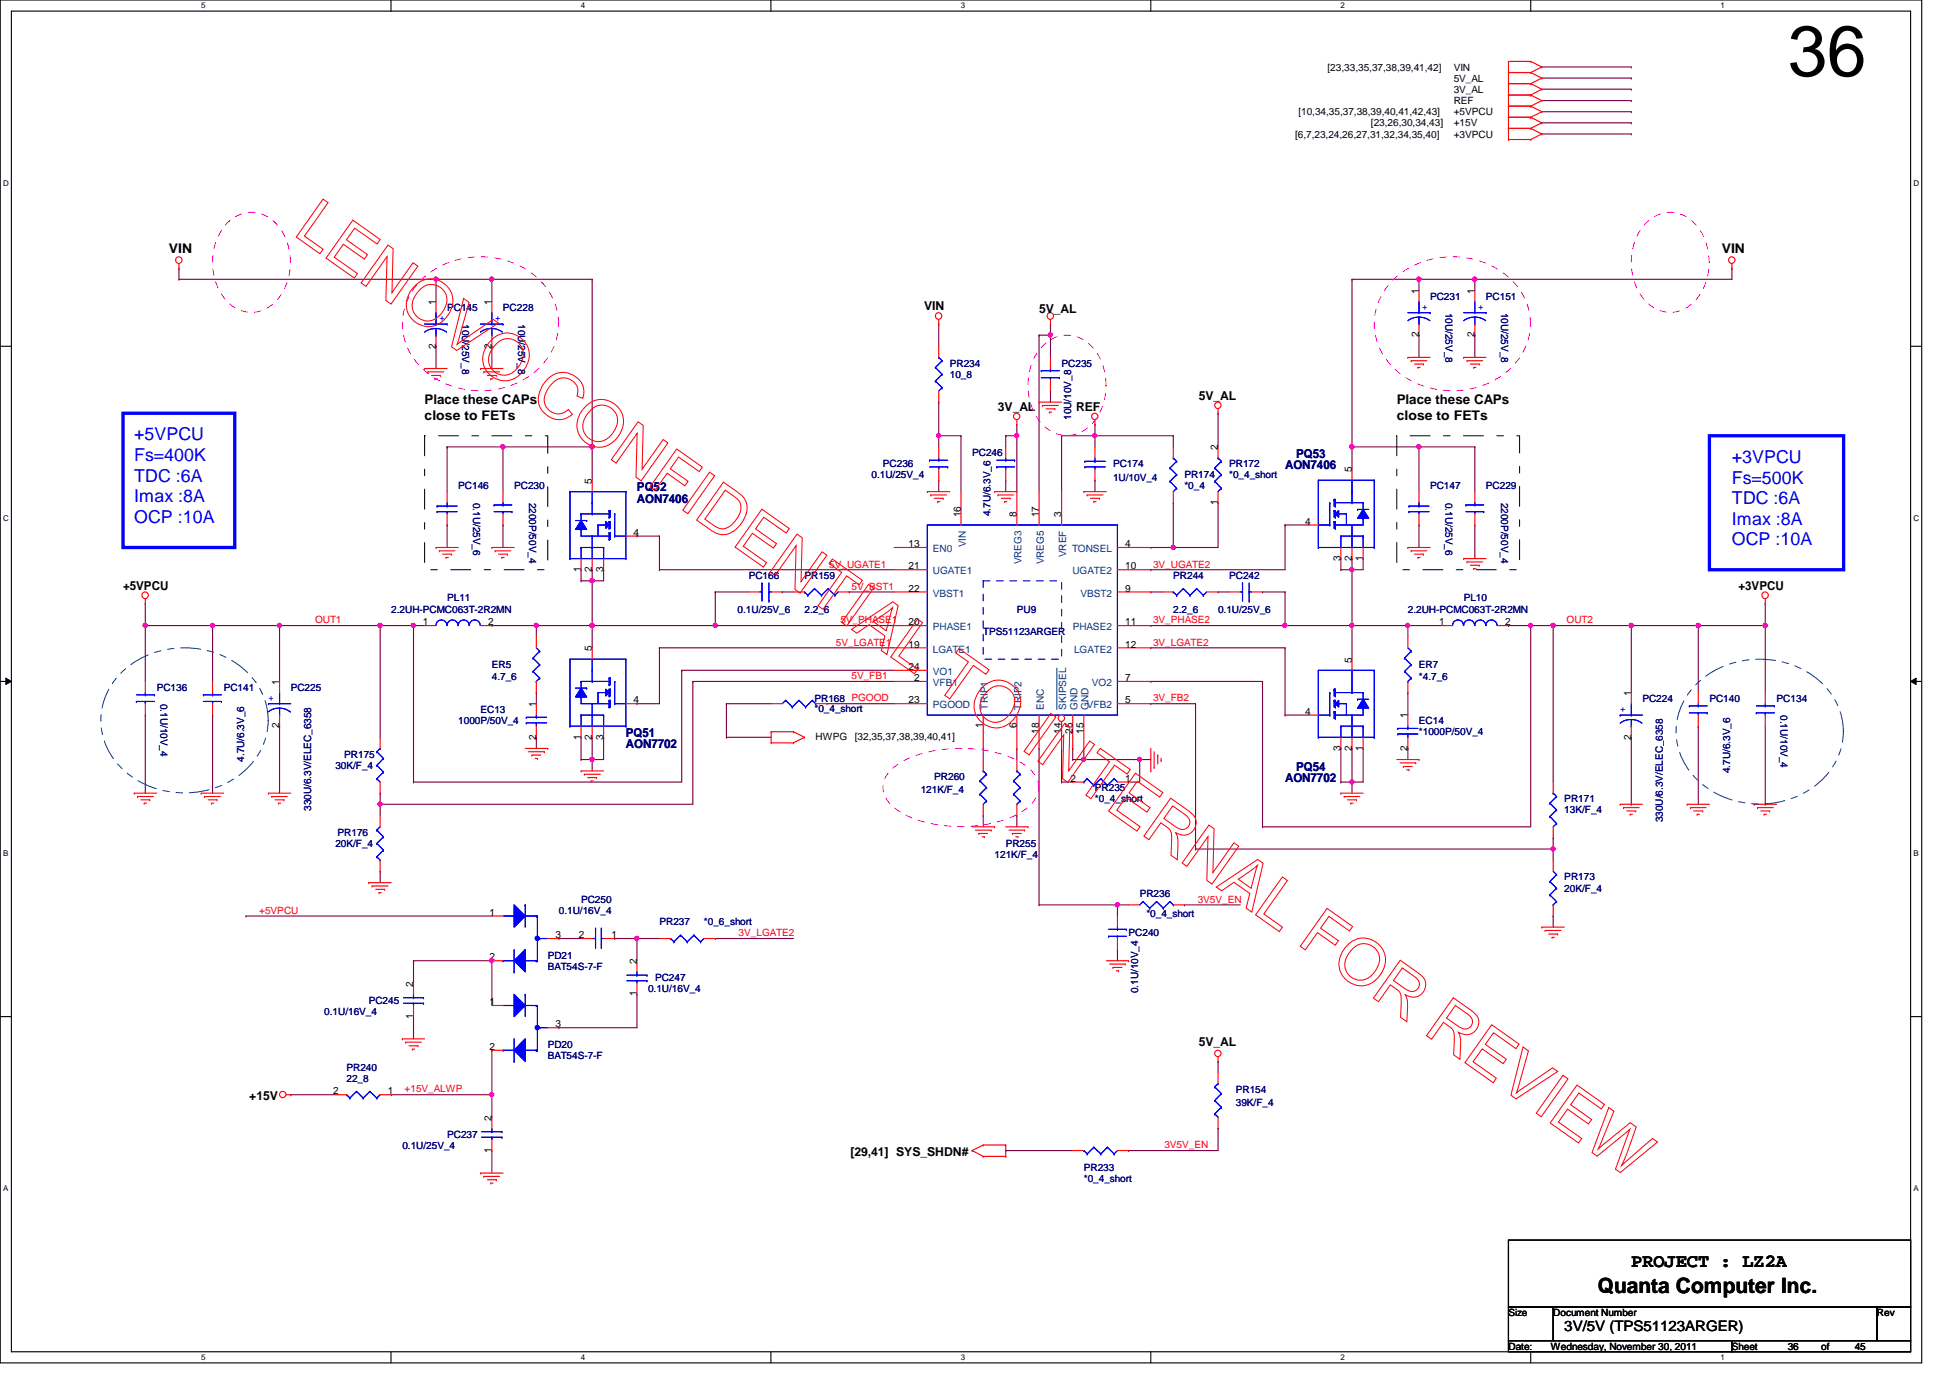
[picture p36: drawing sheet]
<svg xmlns="http://www.w3.org/2000/svg" width="297mm" height="210mm" viewBox="0 0 297 210" stroke-linecap="round" stroke-linejoin="round" font-family="sans-serif">
<defs><g id="words">
<text font-size="10.9" x="272.3" y="11.6">36</text>
<text font-size="3.2" x="243.4" y="197">Quanta Computer Inc.</text>
<text font-size="2.9" x="248.5" y="193">PROJECT : LZ2A</text>
<g font-size="2.7" fill="#00f">
<text x="20.4" y="67.1">+5VPCU</text>
<text x="20.4" y="70.2">Fs=400K</text>
<text x="263.8" y="70.5">+3VPCU</text>
<text x="20.4" y="73.4">TDC :6A</text>
<text x="20.4" y="76.5">Imax :8A</text>
<text x="263.8" y="73.7">Fs=500K</text>
<text x="263.8" y="76.8">TDC :6A</text>
<text x="20.4" y="79.6">OCP :10A</text>
<text x="263.8" y="79.9">Imax :8A</text>
<text x="263.8" y="83.1">OCP :10A</text>
</g>
<text font-size="2.2" x="238.3" y="202.8">3V/5V (TPS51123ARGER)</text>
<g font-size="2">
<text x="25.7" y="38.5">VIN</text>
<text x="262.3" y="38.5">VIN</text>
<text x="64.7" y="61.5">Place these CAPs</text>
<text x="64.7" y="63.9">close to FETs</text>
<text x="212.8" y="61.5">Place these CAPs</text>
<text x="212.8" y="63.9">close to FETs</text>
</g>
<g font-size="1.9">
<text x="140.8" y="47.3">VIN</text>
<text x="158.3" y="47.6">5V_AL</text>
<text x="152" y="62.6">3V_AL</text>
<text x="163.9" y="62.6">REF</text>
<text x="182.6" y="60.9">5V_AL</text>
<text x="18.8" y="89.8">+5VPCU</text>
<text x="264.8" y="89.8">+3VPCU</text>
<text x="182.6" y="159.3">5V_AL</text>
<text x="38" y="167.6">+15V</text>
<text x="129.5" y="176.1">[29,41] SYS_SHDN#</text>
</g>
<g font-size="1.9" fill="#000080">
<text x="195.7" y="71.5">AON7406</text>
<text x="197.4" y="69.8">PQ53</text>
<text x="97" y="74.8">PQ52</text>
<text x="97" y="76.6">AON7406</text>
<text x="95.3" y="112.3">PQ51</text>
<text x="95.3" y="114">AON7702</text>
<text x="195.7" y="119.1">AON7702</text>
<text x="197.4" y="117.4">PQ54</text>
</g>
<g font-size="1.5">
<text x="202.2" y="10.8">[23,33,35,37,38,39,41,42]</text>
<text x="221.4" y="10.8">VIN</text>
<text x="197.8" y="17.6">[10,34,35,37,38,39,40,41,42,43]</text>
<text x="221.4" y="12.4">5V_AL</text>
<text x="221.4" y="14.1">3V_AL</text>
<text x="221.4" y="15.9">REF</text>
<text x="221.4" y="17.6">+5VPCU</text>
<text x="197.3" y="21">[6,7,23,24,26,27,31,32,34,35,40]</text>
<text x="208.8" y="19.3">[23,26,30,34,43]</text>
<text x="221.4" y="19.3">+15V</text>
<text x="221.4" y="21">+3VPCU</text>
<text x="66.4" y="46.4" transform="rotate(-90 66.4 46.4)">1</text>
<text x="74.9" y="46.4" transform="rotate(-90 74.9 46.4)">1</text>
<text x="216.1" y="44.7" transform="rotate(-90 216.1 44.7)">1</text>
<text x="224.6" y="44.7" transform="rotate(-90 224.6 44.7)">1</text>
<text x="66.4" y="53.1" transform="rotate(-90 66.4 53.1)">2</text>
<text x="74.9" y="53.1" transform="rotate(-90 74.9 53.1)">2</text>
<text x="216.1" y="51.4" transform="rotate(-90 216.1 51.4)">2</text>
<text x="224.6" y="51.4" transform="rotate(-90 224.6 51.4)">2</text>
<text x="185.5" y="68.6" transform="rotate(-90 185.5 68.6)">2</text>
<text x="205.9" y="72" transform="rotate(-90 205.9 72)">5</text>
<text x="90.2" y="73.7" transform="rotate(-90 90.2 73.7)">5</text>
<text x="185.5" y="76.9" transform="rotate(-90 185.5 76.9)">1</text>
<text x="96.5" y="81.6">4</text>
<text x="138.4" y="83.4">13</text>
<text x="146.3" y="78.8" transform="rotate(-90 146.3 78.8)">16</text>
<text x="154.9" y="78.8" transform="rotate(-90 154.9 78.8)">8</text>
<text x="158.2" y="78.8" transform="rotate(-90 158.2 78.8)">17</text>
<text x="161.7" y="78.8" transform="rotate(-90 161.7 78.8)">3</text>
<text x="171.4" y="83.4">4</text>
<text x="198.8" y="79.9">4</text>
<text x="88.5" y="87.1" transform="rotate(-90 88.5 87.1)">1</text>
<text x="90.2" y="87.1" transform="rotate(-90 90.2 87.1)">2</text>
<text x="91.9" y="87.1" transform="rotate(-90 91.9 87.1)">3</text>
<text x="138.4" y="86.7">21</text>
<text x="171.4" y="86.7">10</text>
<text x="204.2" y="85.4" transform="rotate(-90 204.2 85.4)">3</text>
<text x="205.9" y="85.4" transform="rotate(-90 205.9 85.4)">2</text>
<text x="207.6" y="85.4" transform="rotate(-90 207.6 85.4)">1</text>
<text x="64.4" y="95.2">1</text>
<text x="74.4" y="95.2">2</text>
<text x="138.4" y="95.2">20</text>
<text x="138.4" y="90.1">22</text>
<text x="171.4" y="90.1">9</text>
<text x="171.4" y="95.2">11</text>
<text x="219.2" y="95.2">1</text>
<text x="229.3" y="95.2">2</text>
<text x="90.2" y="99.2" transform="rotate(-90 90.2 99.2)">5</text>
<text x="138.4" y="98.6">19</text>
<text x="171.4" y="98.6">12</text>
<text x="205.9" y="100.9" transform="rotate(-90 205.9 100.9)">5</text>
<text x="42.5" y="104.3" transform="rotate(-90 42.5 104.3)">1</text>
<text x="81.7" y="107.7" transform="rotate(-90 81.7 107.7)">1</text>
<text x="96.5" y="107.1">4</text>
<text x="138.4" y="107.1">23</text>
<text x="138.4" y="102.1">24</text>
<text x="139.2" y="103.8">2</text>
<text x="171.4" y="107.1">5</text>
<text x="171.4" y="103.8">7</text>
<text x="248.5" y="106" transform="rotate(-90 248.5 106)">1</text>
<text x="42.5" y="111" transform="rotate(-90 42.5 111)">2</text>
<text x="81.7" y="112.6" transform="rotate(-90 81.7 112.6)">2</text>
<text x="88.5" y="112.6" transform="rotate(-90 88.5 112.6)">1</text>
<text x="90.2" y="112.6" transform="rotate(-90 90.2 112.6)">2</text>
<text x="91.9" y="112.6" transform="rotate(-90 91.9 112.6)">3</text>
<text x="124.2" y="112.7">HWPG</text>
<text x="130.2" y="112.7">[32,35,37,38,39,40,41]</text>
<text x="149.7" y="111" transform="rotate(-90 149.7 111)">1</text>
<text x="154.9" y="111" transform="rotate(-90 154.9 111)">6</text>
<text x="158.2" y="111.8" transform="rotate(-90 158.2 111.8)">18</text>
<text x="161.7" y="111.8" transform="rotate(-90 161.7 111.8)">14</text>
<text x="163.4" y="111.8" transform="rotate(-90 163.4 111.8)">25</text>
<text x="165.1" y="111.8" transform="rotate(-90 165.1 111.8)">15</text>
<text x="198.8" y="108.9">4</text>
<text x="214.4" y="109.4" transform="rotate(-90 214.4 109.4)">1</text>
<text x="248.5" y="112.6" transform="rotate(-90 248.5 112.6)">2</text>
<text x="163.1" y="119.1">2</text>
<text x="171.4" y="119.1">1</text>
<text x="204.2" y="114.3" transform="rotate(-90 204.2 114.3)">3</text>
<text x="205.9" y="114.3" transform="rotate(-90 205.9 114.3)">2</text>
<text x="207.6" y="114.3" transform="rotate(-90 207.6 114.3)">1</text>
<text x="214.4" y="114.3" transform="rotate(-90 214.4 114.3)">2</text>
<text x="74.6" y="139.5">1</text>
<text x="84.6" y="142.9">3</text>
<text x="88.2" y="142.9">2</text>
<text x="93.1" y="142.9">1</text>
<text x="74.6" y="146.3">2</text>
<text x="97" y="146.9" transform="rotate(-90 97 146.9)">2</text>
<text x="62.9" y="155.2" transform="rotate(-90 62.9 155.2)">1</text>
<text x="62.9" y="150.3" transform="rotate(-90 62.9 150.3)">2</text>
<text x="74.6" y="153.1">1</text>
<text x="97" y="151.8" transform="rotate(-90 97 151.8)">1</text>
<text x="74.6" y="159.9">2</text>
<text x="84.6" y="156.5">3</text>
<text x="50.8" y="166.7">2</text>
<text x="59.1" y="166.7">1</text>
<text x="74.9" y="170.7" transform="rotate(-90 74.9 170.7)">2</text>
<text x="74.9" y="175.6" transform="rotate(-90 74.9 175.6)">1</text>
<text x="229.8" y="200.5">Size</text>
<text x="236.6" y="200.5">Document Number</text>
<text x="285.9" y="200.5">Rev</text>
<text x="229.8" y="205.6">Date:</text>
<text x="236.3" y="205.6">Wednesday, November 30, 2011</text>
<text x="263.8" y="205.6">Sheet</text>
<text x="272.3" y="205.6">36</text>
<text x="277.4" y="205.6">of</text>
<text x="282.5" y="205.6">45</text>
</g>
<g font-size="1.5" fill="#000080">
<text x="68.1" y="47.3">PC145</text>
<text x="76.6" y="47.3">PC228</text>
<text x="217.8" y="45.6">PC231</text>
<text x="220.2" y="47.6" transform="rotate(90 220.2 47.6)">10U/25V_8</text>
<text x="226.4" y="45.6">PC151</text>
<text x="228.7" y="47.6" transform="rotate(90 228.7 47.6)">10U/25V_8</text>
<text x="70.4" y="49.4" transform="rotate(90 70.4 49.4)">10U/25V_8</text>
<text x="78.9" y="49.4" transform="rotate(90 78.9 49.4)">10U/25V_8</text>
<text x="144.7" y="55.8">PR234</text>
<text x="144.7" y="57.5">10_8</text>
<text x="161.7" y="55.8">PC235</text>
<text x="163.1" y="64" transform="rotate(-90 163.1 64)">10U/10V_8</text>
<text x="134.5" y="71.2">PC236</text>
<text x="148.1" y="69.5">PC246</text>
<text x="169.5" y="71.2">PC174</text>
<text x="187.2" y="71.2">PR172</text>
<text x="69.8" y="74.5">PC146</text>
<text x="72.1" y="76.6" transform="rotate(90 72.1 76.6)">0.1U/25V_6</text>
<text x="78.3" y="74.5">PC230</text>
<text x="80.6" y="76.6" transform="rotate(90 80.6 76.6)">2200P/50V_4</text>
<text x="132.8" y="72.9">0.1U/25V_4</text>
<text x="169.5" y="73.2">1U/10V_4</text>
<text x="180.4" y="72.9">PR174</text>
<text x="180.4" y="74.5">*0_4</text>
<text x="187.2" y="72.9">*0_4_short</text>
<text x="217.8" y="74.5">PC147</text>
<text x="220.2" y="76.6" transform="rotate(90 220.2 76.6)">0.1U/25V_6</text>
<text x="226.4" y="74.5">PC229</text>
<text x="228.7" y="76.6" transform="rotate(90 228.7 76.6)">2200P/50V_4</text>
<text x="150.9" y="78.6" transform="rotate(-90 150.9 78.6)">4.7U/6.3V_6</text>
<text x="114" y="88.2">PC166</text>
<text x="122.6" y="88.2">PR159</text>
<text x="178.7" y="88.2">PR244</text>
<text x="187.2" y="88.2">PC242</text>
<text x="59.6" y="93.3">2.2UH-PCMC063T-2R2MN</text>
<text x="68.1" y="91.6">PL11</text>
<text x="112.3" y="93.3">0.1U/25V_6</text>
<text x="122.6" y="93.3">2.2_6</text>
<text x="154.9" y="93.3">PU9</text>
<text x="178.7" y="93.3">2.2_6</text>
<text x="185.5" y="93.3">0.1U/25V_6</text>
<text x="214.5" y="93.3">2.2UH-PCMC063T-2R2MN</text>
<text x="223" y="91.6">PL10</text>
<text x="74.9" y="101.8">ER5</text>
<text x="149.8" y="96.7">TPS51123ARGER</text>
<text x="216.2" y="101.8">ER7</text>
<text x="23.9" y="105.2">PC136</text>
<text x="24.5" y="107.2" transform="rotate(90 24.5 107.2)">0.1U/10V_4</text>
<text x="34.1" y="105.2">PC141</text>
<text x="44.3" y="105.2">PC225</text>
<text x="74.9" y="103.5">4.7_6</text>
<text x="124.1" y="106.9">PR168 PGOOD</text>
<text x="216.2" y="103.5">*4.7_6</text>
<text x="250.2" y="106.9">PC224</text>
<text x="260.4" y="106.9">PC140</text>
<text x="270.6" y="106.9">PC134</text>
<text x="69.8" y="110.3">1000P/50V_4</text>
<text x="73.2" y="108.6">EC13</text>
<text x="124.1" y="108.4">*0_4_short</text>
<text x="216.2" y="110.3">EC14</text>
<text x="216.2" y="112">*1000P/50V_4</text>
<text x="271.2" y="108.9" transform="rotate(90 271.2 108.9)">0.1U/10V_4</text>
<text x="37.2" y="116" transform="rotate(-90 37.2 116)">4.7U/6.3V_6</text>
<text x="51.1" y="117.1">30K/F_4</text>
<text x="52.4" y="115.4">PR175</text>
<text x="142.3" y="118.8">PR260</text>
<text x="263.6" y="117.8" transform="rotate(-90 263.6 117.8)">4.7U/6.3V_6</text>
<text x="47.4" y="123.5" transform="rotate(-90 47.4 123.5)">330U/6.3V/ELEC_6358</text>
<text x="140.2" y="120.9">121K/F_4</text>
<text x="166.8" y="120.5">PR235</text>
<text x="166.8" y="122.2">*0_4_short</text>
<text x="238.3" y="122.2">PR171</text>
<text x="238.3" y="123.9">13K/F_4</text>
<text x="253.3" y="125.3" transform="rotate(-90 253.3 125.3)">330U/6.3V/ELEC_6358</text>
<text x="51.1" y="129">20K/F_4</text>
<text x="51.4" y="127.3">PR176</text>
<text x="151.5" y="130.7">121K/F_4</text>
<text x="153.2" y="129">PR255</text>
<text x="88.5" y="137.5">PC250</text>
<text x="173.6" y="136.7">PR236</text>
<text x="238.3" y="134.1">PR173</text>
<text x="238.3" y="135.8">20K/F_4</text>
<text x="85.1" y="139.2">0.1U/16V_4</text>
<text x="100.5" y="140.9">PR237</text>
<text x="107.2" y="140.9">*0_6_short</text>
<text x="171.9" y="142.6">PC240</text>
<text x="174.6" y="139.7">*0_4_short</text>
<text x="83.4" y="146">PD21</text>
<text x="83.4" y="147.7">BAT54S-7-F</text>
<text x="99.8" y="149.4">PC247</text>
<text x="49.4" y="154.6">0.1U/16V_4</text>
<text x="56.2" y="152.9">PC245</text>
<text x="98.7" y="151.1">0.1U/16V_4</text>
<text x="173.4" y="151.3" transform="rotate(-90 173.4 151.3)">0.1U/10V_4</text>
<text x="83.4" y="159.6">PD20</text>
<text x="83.4" y="161.4">BAT54S-7-F</text>
<text x="52.8" y="163.1">PR240</text>
<text x="52.8" y="164.8">22_8</text>
<text x="188.3" y="166.5">PR154</text>
<text x="68.1" y="173.3">PC237</text>
<text x="188.3" y="168.5">39K/F_4</text>
<text x="61.3" y="175">0.1U/25V_4</text>
<text x="165.1" y="178.4">PR233</text>
<text x="165.1" y="180.1">*0_4_short</text>
</g>
<g font-size="1.5" fill="#00f">
<text x="216.7" y="47.2">+</text>
<text x="225.2" y="47.2">+</text>
<text x="66.9" y="48.9">+</text>
<text x="75.4" y="48.9">+</text>
<text x="40.9" y="106.7">+</text>
<text x="246.8" y="108.4">+</text>
</g>
<g font-size="1.5" fill="#004080">
<text x="147.1" y="83.4" transform="rotate(-90 147.1 83.4)">VIN</text>
<text x="142.1" y="84.1">EN0</text>
<text x="142.1" y="87.5">UGATE1</text>
<text x="155.6" y="86" transform="rotate(-90 155.6 86)">VREG3</text>
<text x="159" y="86" transform="rotate(-90 159 86)">VREG5</text>
<text x="162.4" y="84.9" transform="rotate(-90 162.4 84.9)">VREF</text>
<text x="163.3" y="84.1">TONSEL</text>
<text x="163.4" y="87.5">UGATE2</text>
<text x="142.1" y="90.9">VBST1</text>
<text x="164.6" y="90.9">VBST2</text>
<text x="142.1" y="96">PHASE1</text>
<text x="142.1" y="99.4">LGATE1</text>
<text x="163.4" y="96">PHASE2</text>
<text x="163.6" y="99.4">LGATE2</text>
<text x="142.1" y="104.5">VFB1</text>
<text x="142.1" y="107.9">PGOOD</text>
<text x="142.1" y="102.8">VO1</text>
<text x="165.6" y="107.9">VFB2</text>
<text x="166.3" y="104.5">VO2</text>
<text x="150.5" y="108.1" transform="rotate(-90 150.5 108.1)">TRIP1</text>
<text x="155.6" y="108.1" transform="rotate(-90 155.6 108.1)">TRIP2</text>
<text x="159" y="108.1" transform="rotate(-90 159 108.1)">ENC</text>
<text x="162.4" y="108.1" transform="rotate(-90 162.4 108.1)">SKIPSEL</text>
<text x="164.1" y="108.1" transform="rotate(-90 164.1 108.1)">GND</text>
<text x="165.8" y="108.1" transform="rotate(-90 165.8 108.1)">GND</text>
</g>
<g font-size="1.5" fill="#f00">
<text x="126.3" y="86.4">5V_UGATE1</text>
<text x="129.7" y="89.8">5V_BST1</text>
<text x="175.6" y="86.4">3V_UGATE2</text>
<text x="48" y="95">OUT1</text>
<text x="128" y="95">5V_PHASE1</text>
<text x="175.6" y="95">3V_PHASE2</text>
<text x="238.6" y="95">OUT2</text>
<text x="127.3" y="98.3">5V_LGATE1</text>
<text x="175.6" y="98.3">3V_LGATE2</text>
<text x="129.7" y="103.5">5V_FB1</text>
<text x="175.6" y="106.8">3V_FB2</text>
<text x="182.5" y="137.5">3V5V_EN</text>
<text x="39.5" y="139.2">+5VPCU</text>
<text x="112.5" y="142.6">3V_LGATE2</text>
<text x="61.6" y="166.4">+15V_ALWP</text>
<text x="177.4" y="174.9">3V5V_EN</text>
</g>
<g font-size="1.2">
<text x="30.6" y="1.3">5</text>
<text x="88.5" y="1.3">4</text>
<text x="146.3" y="1.3">3</text>
<text x="204.2" y="1.3">2</text>
<text x="262.1" y="1.3">1</text>
<text x=".5" y="28.3">D</text>
<text x="291.5" y="28.3">D</text>
<text x=".5" y="79.4">C</text>
<text x="291.5" y="79.4">C</text>
<text x=".5" y="130.4">B</text>
<text x="291.5" y="130.4">B</text>
<text x=".5" y="181.5">A</text>
<text x="291.5" y="181.5">A</text>
<text x="30.6" y="207.2">5</text>
<text x="88.5" y="207.2">4</text>
<text x="146.3" y="207.2">3</text>
<text x="204.2" y="207.2">2</text>
<text x="262.1" y="207.2">1</text>
</g>
</g></defs>
<path d="M0 0h292.7v207.6h-292.7zM1.7 1.7h289.3v204.2h-289.3z" fill="none" stroke="#000" stroke-width=".17"/>
<g fill="#fff">
<path d="M30.6 .2h.7v1.3h-.7z"/>
<path d="M30.6 206.1h.7v1.3h-.7z"/>
</g>
<path d="M59.6 0v1.7M59.6 205.9v1.7" fill="none" stroke="#000" stroke-width=".17"/>
<g fill="#fff">
<path d="M88.5 .2h.6v1.3h-.6z"/>
<path d="M88.5 206.1h.6v1.3h-.6z"/>
</g>
<path d="M117.4 0v1.7M117.4 205.9v1.7" fill="none" stroke="#000" stroke-width=".17"/>
<g fill="#fff">
<path d="M146.3 .2h.7v1.3h-.7z"/>
<path d="M146.3 206.1h.7v1.3h-.7z"/>
</g>
<path d="M175.3 0v1.7M175.3 205.9v1.7" fill="none" stroke="#000" stroke-width=".17"/>
<g fill="#fff">
<path d="M204.2 .2h.6v1.3h-.6z"/>
<path d="M204.2 206.1h.6v1.3h-.6z"/>
</g>
<path d="M233.2 0v1.7M233.2 205.9v1.7" fill="none" stroke="#000" stroke-width=".17"/>
<g fill="#fff">
<path d="M262.1 .2h.6v1.3h-.6z"/>
<path d="M262.1 206.1h.6v1.3h-.6z"/>
<path d="M.5 27.2h.8v1.4h-.8z"/>
<path d="M291.5 27.2h.8v1.4h-.8z"/>
<path d="M.5 78.3h.8v1.3h-.8z"/>
<path d="M291.5 78.3h.8v1.3h-.8z"/>
</g>
<path d="M0 52.7h1.7M291 52.7h1.7" fill="none" stroke="#000" stroke-width=".17"/>
<g fill="#fff">
<path d="M.5 129.3h.7v1.4h-.7z"/>
<path d="M291.5 129.3h.7v1.4h-.7z"/>
</g>
<path d="M0 103.8h1.7M291 103.8h1.7" fill="none" stroke="#000" stroke-width=".17"/>
<path d="M.9 103.3l.8 .5-.8 .5zM291 103.8l.9-.5v1z" fill="#000"/>
<path d="M.9 103.3l.8 .5-.8 .5zM291 103.8l.9-.5v1z" fill="none" stroke="#000" stroke-width=".15"/>
<g fill="#fff">
<path d="M.5 180.4h.7v1.3h-.7z"/>
<path d="M291.5 180.4h.7v1.3h-.7z"/>
</g>
<path d="M0 154.9h1.7M291 154.9h1.7" fill="none" stroke="#000" stroke-width=".17"/>
<g fill="none" stroke="#800040" stroke-width=".17">
<path d="M143 49.4h.1M143 49.4v3.3M158.3 51.1h.1M158.3 51.1h1.7M146.4 66.4h.1M146.4 66.4v8.5M100.5 98.7h.1M100.5 98.7h35.7M63 119.1h.1M103.8 102.1h.1M103.8 102.1v17h-40.8M105.5 103.8h.1"/>
<path d="M105.5 103.8h30.7M175.3 107.2h.1M175.3 107.2h6.8M236.6 127.6h.1M236.6 127.6v1.7"/>
</g>
<circle cx="160" cy="51" r=".32" fill="#f0f"/>
<circle cx="160" cy="51" r=".32" fill="none" stroke="#f0f" stroke-width=".17"/>
<path d="M160 59.6h.1M160 59.6v1.7M63 95.3h.1M63 95.3v23.8" fill="none" stroke="#800040" stroke-width=".17"/>
<circle cx="63" cy="95.3" r=".32" fill="#f0f"/>
<circle cx="63" cy="95.3" r=".32" fill="none" stroke="#f0f" stroke-width=".17"/>
<path d="M166.8 73.2h.1M166.8 73.2v1.7M57.9 95.3h.1M57.9 95.3h5.1M214.5 95.3h.1M214.5 95.3h5.1M90.2 115.7h.1M90.2 115.7v1.7M126 107.2h.1M126 107.2h10.2" fill="none" stroke="#800040" stroke-width=".17"/>
<circle cx="214.4" cy="95.3" r=".32" fill="#f0f"/>
<circle cx="214.4" cy="95.3" r=".32" fill="none" stroke="#f0f" stroke-width=".17"/>
<path d="M160 49.4h.1M160 49.4v1.7M154.9 66.4h.1M154.9 66.4v8.5" fill="none" stroke="#800040" stroke-width=".17"/>
<circle cx="154.9" cy="66.4" r=".32" fill="#f0f"/>
<circle cx="154.9" cy="66.4" r=".32" fill="none" stroke="#f0f" stroke-width=".17"/>
<g fill="none" stroke="#800040" stroke-width=".17">
<path d="M161.7 66.4h.1M161.7 66.4v8.5M195.7 80h.1M195.7 80v6.8h-20.4M175.3 86.8h.1M185.5 90.2h.1M185.5 90.2h1.7M205.9 86.8h.1M205.9 86.8v8.5M258.7 95.3h.1M258.7 95.3h10.2M22.1 108.9h.1"/>
<path d="M22.1 108.9v11.9M204.3 119.1h.1M205.9 114h.1M205.9 114v5.1h-1.6M57.9 120.8h.1M57.9 120.8v1.7"/>
</g>
<circle cx="205.9" cy="86.8" r=".32" fill="#f0f"/>
<circle cx="205.9" cy="86.8" r=".32" fill="none" stroke="#f0f" stroke-width=".17"/>
<path d="M90.2 88.5h.1M90.2 88.5v6.8" fill="none" stroke="#800040" stroke-width=".17"/>
<circle cx="90.2" cy="88.5" r=".32" fill="#f0f"/>
<circle cx="90.2" cy="88.5" r=".32" fill="none" stroke="#f0f" stroke-width=".17"/>
<path d="M81.7 95.3h.1M81.7 95.3h8.5" fill="none" stroke="#800040" stroke-width=".17"/>
<circle cx="90.2" cy="95.3" r=".32" fill="#f0f"/>
<circle cx="90.2" cy="95.3" r=".32" fill="none" stroke="#f0f" stroke-width=".17"/>
<circle cx="81.7" cy="95.3" r=".32" fill="#f0f"/>
<circle cx="81.7" cy="95.3" r=".32" fill="none" stroke="#f0f" stroke-width=".17"/>
<path d="M109 95.3h.1M109 95.3h27.2" fill="none" stroke="#800040" stroke-width=".17"/>
<circle cx="108.9" cy="95.3" r=".32" fill="#f0f"/>
<circle cx="108.9" cy="95.3" r=".32" fill="none" stroke="#f0f" stroke-width=".17"/>
<g fill="none" stroke="#800040" stroke-width=".17">
<path d="M158.3 51.1h.1M158.3 51.1v23.8M160 51.1h.1M160 51.1v3.3M143 73.2h.1M143 73.2v1.7M97 81.7h.1M97 81.7h3.5M100.5 81.7h.1M100.5 86.8h.1M100.5 81.7v5.1M100.5 86.8h35.7"/>
<path d="M236.6 95.3h.1M236.6 95.3v23.8M248.5 95.3h.1M248.5 95.3h10.2M103.8 102.1h.1M103.8 102.1h32.4M105.5 103.8h.1M105.5 103.8v18.7h-47.6M57.9 122.5h.1"/>
</g>
<circle cx="236.6" cy="95.3" r=".32" fill="#f0f"/>
<circle cx="236.6" cy="95.3" r=".32" fill="none" stroke="#f0f" stroke-width=".17"/>
<path d="M57.9 95.3h.1M57.9 95.3v17M63 95.3h.1M63 95.3h1.7M57.9 132.7h.1M57.9 132.7v1.8" fill="none" stroke="#800040" stroke-width=".17"/>
<circle cx="57.9" cy="95.3" r=".32" fill="#f0f"/>
<circle cx="57.9" cy="95.3" r=".32" fill="none" stroke="#f0f" stroke-width=".17"/>
<path d="M195.7 95.3h.1M195.7 95.3h10.2M88.5 115.7h.1M88.5 115.7h1.7M204.3 114h.1M204.3 114v5.1M205.9 119.1h.1M205.9 119.1v1.7M207.6 114h.1M207.6 114v5.1" fill="none" stroke="#800040" stroke-width=".17"/>
<circle cx="195.7" cy="95.3" r=".32" fill="#f0f"/>
<circle cx="195.7" cy="95.3" r=".32" fill="none" stroke="#f0f" stroke-width=".17"/>
<path d="M195.7 80h.1M195.7 80h3.4M205.9 119.1h.1M205.9 119.1h1.7" fill="none" stroke="#800040" stroke-width=".17"/>
<circle cx="205.9" cy="119.1" r=".32" fill="#f0f"/>
<circle cx="205.9" cy="119.1" r=".32" fill="none" stroke="#f0f" stroke-width=".17"/>
<g fill="none" stroke="#800040" stroke-width=".17">
<path d="M143 66.4h.1M143 66.4v1.7M22.1 91.9h.1M22.1 91.9v3.4M175.3 98.7h.1M175.3 95.3h.1M175.3 98.7h20.4M195.7 90.2h.1M195.7 90.2v5.1h-20.4M233.2 95.3h.1M233.2 95.3v30.6h-40.9M268.9 91.9h.1"/>
<path d="M268.9 91.9v3.4M163.4 114h.1M163.4 114v1.7M165.1 114h.1M165.1 114v1.7M173.6 115.7h.1M173.6 115.7h1.7M192.3 103.8h.1M192.3 103.8v22.1M192.3 125.9h.1"/>
</g>
<circle cx="173.6" cy="115.7" r=".32" fill="#f0f"/>
<circle cx="173.6" cy="115.7" r=".32" fill="none" stroke="#f0f" stroke-width=".17"/>
<path d="M178.7 76.6h.1M178.7 76.6v6.8" fill="none" stroke="#800040" stroke-width=".17"/>
<circle cx="178.7" cy="83.4" r=".32" fill="#f0f"/>
<circle cx="178.7" cy="83.4" r=".32" fill="none" stroke="#f0f" stroke-width=".17"/>
<path d="M161.7 66.4h.1M161.7 66.4h17M166.8 66.4h.1M185.5 76.6h.1M185.5 62.9h.1M185.5 76.6v6.8h-6.8M185.5 62.9v5.2M178.7 83.4h.1" fill="none" stroke="#800040" stroke-width=".17"/>
<circle cx="166.8" cy="66.4" r=".32" fill="#f0f"/>
<circle cx="166.8" cy="66.4" r=".32" fill="none" stroke="#f0f" stroke-width=".17"/>
<g fill="none" stroke="#800040" stroke-width=".17">
<path d="M27.3 40.9h.1M27.3 40.9v1.6M153.2 73.2h.1M153.2 66.4h.1M153.2 66.4v1.7M153.2 73.2v1.7M154.9 64.6h.1M154.9 64.6v1.8h-1.7M166.8 64.6h.1M166.8 66.4h.1M166.8 64.6v3.5M178.7 66.4h.1"/>
<path d="M178.7 66.4v1.7M90.2 95.3h.1M90.2 95.3h18.8M195.7 98.7h.1M195.7 98.7v10.2M229.8 95.3h.1M229.8 95.3h3.4M154.9 114h.1M154.9 114v1.7M195.7 108.9h.1M195.7 108.9h3.4M154.9 124.2h.1"/>
<path d="M154.9 124.2v1.7"/>
</g>
<circle cx="90.2" cy="95.3" r=".32" fill="#f0f"/>
<circle cx="90.2" cy="95.3" r=".32" fill="none" stroke="#f0f" stroke-width=".17"/>
<path d="M100.5 98.7h.1M100.5 98.7v8.5h-3.5M97 107.2h.1M57.9 122.5h.1M57.9 122.5v1.7" fill="none" stroke="#800040" stroke-width=".17"/>
<circle cx="57.9" cy="122.5" r=".32" fill="#f0f"/>
<circle cx="57.9" cy="122.5" r=".32" fill="none" stroke="#f0f" stroke-width=".17"/>
<g fill="none" stroke="#800040" stroke-width=".17">
<path d="M109 90.2h.1M109 90.2v5.1M129.4 90.2h.1M129.4 90.2h6.8M175.3 83.4h.1M175.3 83.4h3.4M192.3 90.2h.1M192.3 90.2h3.4M90.2 115.7h.1M90.2 115.7h1.7M149.8 114h.1M149.8 114v1.7"/>
<path d="M163.4 115.7h.1M163.4 115.7h1.7M182.1 107.2h.1M182.1 107.2v22.1M236.6 139.5h.1M236.6 139.5v1.7"/>
</g>
<circle cx="90.2" cy="115.7" r=".32" fill="#f0f"/>
<circle cx="90.2" cy="115.7" r=".32" fill="none" stroke="#f0f" stroke-width=".17"/>
<path d="M182.1 129.3h.1M182.1 129.3h54.5" fill="none" stroke="#800040" stroke-width=".17"/>
<circle cx="236.6" cy="129.3" r=".32" fill="#f0f"/>
<circle cx="236.6" cy="129.3" r=".32" fill="none" stroke="#f0f" stroke-width=".17"/>
<path d="M143 66.4h.1M143 66.4h3.4M236.6 129.3h.1M236.6 129.3v1.7" fill="none" stroke="#800040" stroke-width=".17"/>
<circle cx="143" cy="66.4" r=".32" fill="#f0f"/>
<circle cx="143" cy="66.4" r=".32" fill="none" stroke="#f0f" stroke-width=".17"/>
<path d="M143 61.3h.1M143 61.3v5.1M161.7 119.1h.1M161.7 114h.1M161.7 119.1h1.7M161.7 114v5.1M165.1 115.7h.1M165.1 115.7h8.5M173.6 115.7h.1M173.6 115.7v3.4" fill="none" stroke="#800040" stroke-width=".17"/>
<circle cx="165.1" cy="115.7" r=".32" fill="#f0f"/>
<circle cx="165.1" cy="115.7" r=".32" fill="none" stroke="#f0f" stroke-width=".17"/>
<path d="M158.3 114h.1M158.3 114v23.8M171.9 119.1h.1M171.9 119.1h1.7M170.2 137.8h.1M170.2 137.8h1.7M180.4 137.8h.1M180.4 137.8h8.5" fill="none" stroke="#800040" stroke-width=".17"/>
<circle cx="170.2" cy="137.8" r=".32" fill="#f0f"/>
<circle cx="170.2" cy="137.8" r=".32" fill="none" stroke="#f0f" stroke-width=".17"/>
<g fill="none" stroke="#800040" stroke-width=".17">
<path d="M88.5 88.5h.1M88.5 86.8h.1M88.5 86.8v1.7M90.2 86.8h.1M90.2 88.5h.1M90.2 86.8v1.7M91.9 86.8h.1M91.9 86.8v1.7h-3.4M204.3 85.1h.1M204.3 85.1v1.7M205.9 86.8h.1M207.6 85.1h.1"/>
<path d="M207.6 85.1v1.7h-1.7M149.8 124.2h.1M149.8 124.2v1.7M158.3 137.8h.1M158.3 137.8h11.9M170.2 137.8h.1M170.2 137.8v1.7M170.2 144.7h.1M170.2 144.7v1.6M59.6 166.8h.1M59.6 166.8h15.3M74.9 175.3h.1"/>
<path d="M74.9 166.8h.1M74.9 166.8v3.4M74.9 175.3v3.4"/>
</g>
<circle cx="74.9" cy="166.7" r=".32" fill="#f0f"/>
<circle cx="74.9" cy="166.7" r=".32" fill="none" stroke="#f0f" stroke-width=".17"/>
<path d="M74.9 160h.1M74.9 160v6.8M85.1 156.5h.1M93.6 143h.1M93.6 143h3.4M97 151.5h.1M97 143h.1M97 151.5v5h-11.9M97 143v3.3" fill="none" stroke="#800040" stroke-width=".17"/>
<circle cx="97" cy="142.9" r=".32" fill="#f0f"/>
<circle cx="97" cy="142.9" r=".32" fill="none" stroke="#f0f" stroke-width=".17"/>
<path d="M63 146.3h.1M63 146.3h11.9M74.9 146.3h.1M74.9 146.3v6.9" fill="none" stroke="#800040" stroke-width=".17"/>
<circle cx="74.9" cy="146.3" r=".32" fill="#f0f"/>
<circle cx="74.9" cy="146.3" r=".32" fill="none" stroke="#f0f" stroke-width=".17"/>
<g fill="none" stroke="#800040" stroke-width=".17">
<path d="M205.9 95.3h.1M205.9 95.3h8.6M81.7 105.5h.1M81.7 112.3h.1M81.7 105.5v1.7M81.7 112.3v1.7M37.5 139.5h.1M37.5 139.5h37.4M63 154.9h.1M63 146.3h.1M63 146.3v3.4M63 154.9v3.3"/>
<path d="M85.1 143h.1M85.1 143h3.4M97 143h.1M97 143h3.5M109 143h.1M109 143h11.9M44.3 166.8h.1M44.3 166.8h6.8M153.2 175.3h.1M153.2 175.3h10.2M171.9 175.3h.1M185.5 161.7h.1"/>
<path d="M185.5 171.9h.1M185.5 171.9v3.4h-13.6M185.5 161.7v1.7"/>
</g>
<circle cx="205.9" cy="95.3" r=".32" fill="#f0f"/>
<circle cx="205.9" cy="95.3" r=".32" fill="none" stroke="#f0f" stroke-width=".17"/>
<g fill="none" stroke="#800040" stroke-width=".17">
<path d="M216.2 42.5h.1M216.2 42.5h8.5M224.7 51.1h.1M224.7 42.5h.1M224.7 42.5v1.7M224.7 51.1v3.3M224.7 68.1h.1M224.7 68.1v6.8M81.7 95.3h.1M81.7 95.3v1.7M214.5 95.3h.1M214.5 95.3v1.7"/>
<path d="M214.5 105.5h.1M214.5 114h.1M214.5 105.5v3.4M214.5 114v1.7"/>
</g>
<circle cx="224.6" cy="42.5" r=".32" fill="#f0f"/>
<circle cx="224.6" cy="42.5" r=".32" fill="none" stroke="#f0f" stroke-width=".17"/>
<path d="M216.2 42.5h.1M216.2 51.1h.1M216.2 42.5v1.7M216.2 51.1v3.3M216.2 68.1h.1M216.2 68.1h8.5" fill="none" stroke="#800040" stroke-width=".17"/>
<circle cx="216.1" cy="68" r=".32" fill="#f0f"/>
<circle cx="216.1" cy="68" r=".32" fill="none" stroke="#f0f" stroke-width=".17"/>
<g fill="none" stroke="#800040" stroke-width=".17">
<path d="M66.4 42.5h.1M66.4 42.5h8.5M66.4 42.5v3.4M74.9 52.7h.1M74.9 42.5h.1M74.9 42.5v3.4M74.9 52.7v3.4M224.7 42.5h.1M224.7 42.5h39.1M76.6 68.1h.1M76.6 68.1v6.8M216.2 80h.1"/>
<path d="M216.2 68.1h.1M216.2 68.1v6.8M216.2 80v3.4M224.7 80h.1M224.7 80v5.1"/>
</g>
<circle cx="66.4" cy="42.5" r=".32" fill="#f0f"/>
<circle cx="66.4" cy="42.5" r=".32" fill="none" stroke="#f0f" stroke-width=".17"/>
<path d="M66.4 52.7h.1M66.4 52.7v3.4M76.6 68.1h.1M76.6 68.1h13.6" fill="none" stroke="#800040" stroke-width=".17"/>
<circle cx="90.2" cy="68" r=".32" fill="#f0f"/>
<circle cx="90.2" cy="68" r=".32" fill="none" stroke="#f0f" stroke-width=".17"/>
<circle cx="76.6" cy="68" r=".32" fill="#f0f"/>
<circle cx="76.6" cy="68" r=".32" fill="none" stroke="#f0f" stroke-width=".17"/>
<g fill="none" stroke="#800040" stroke-width=".17">
<path d="M27.3 42.5h.1M27.3 42.5h39.1M263.8 40.9h.1M263.8 40.9v1.6M68.1 80h.1M68.1 68.1h.1M68.1 68.1v6.8M68.1 80v3.4M76.6 80h.1M76.6 80v3.4M236.6 95.3h.1M236.6 95.3h11.9"/>
<path d="M258.7 95.3h.1M258.7 95.3v10.2M258.7 110.6h.1M258.7 110.6v11.9"/>
</g>
<circle cx="258.7" cy="95.3" r=".32" fill="#f0f"/>
<circle cx="258.7" cy="95.3" r=".32" fill="none" stroke="#f0f" stroke-width=".17"/>
<g fill="none" stroke="#800040" stroke-width=".17">
<path d="M90.2 68.1h.1M90.2 68.1v5.1M74.9 95.3h.1M74.9 95.3h6.8M90.2 95.3h.1M90.2 95.3v3.4M109 90.2h.1M109 90.2h5M119.2 90.2h.1M119.2 90.2h1.7M175.3 90.2h.1M175.3 90.2h1.7"/>
<path d="M204.3 86.8h.1M205.9 85.1h.1M205.9 95.3h.1M205.9 85.1v1.7h-1.6M205.9 95.3v5.1M88.5 112.3h.1M88.5 112.3v3.4M90.2 112.3h.1M90.2 112.3v3.4M91.9 112.3h.1M91.9 112.3v3.4M110.7 107.2h.1"/>
<path d="M110.7 112.3h.1M110.7 107.2h6.8M110.7 107.2v5.1M110.7 112.3h6.8M175.3 103.8h.1M175.3 103.8h17"/>
</g>
<circle cx="90.2" cy="68" r=".32" fill="#f0f"/>
<circle cx="90.2" cy="68" r=".32" fill="none" stroke="#f0f" stroke-width=".17"/>
<path d="M74.9 42.5h.1M74.9 42.5h15.3" fill="none" stroke="#800040" stroke-width=".17"/>
<circle cx="74.9" cy="42.5" r=".32" fill="#f0f"/>
<circle cx="74.9" cy="42.5" r=".32" fill="none" stroke="#f0f" stroke-width=".17"/>
<path d="M90.2 42.5h.1M90.2 42.5v25.6M205.9 68.1h.1M205.9 68.1v3.4" fill="none" stroke="#800040" stroke-width=".17"/>
<circle cx="205.9" cy="68" r=".32" fill="#f0f"/>
<circle cx="205.9" cy="68" r=".32" fill="none" stroke="#f0f" stroke-width=".17"/>
<path d="M205.9 42.5h10.3M216.2 42.5h.1" fill="none" stroke="#800040" stroke-width=".17"/>
<circle cx="216.1" cy="42.5" r=".32" fill="#f0f"/>
<circle cx="216.1" cy="42.5" r=".32" fill="none" stroke="#f0f" stroke-width=".17"/>
<path d="M205.9 42.5h.1M205.9 42.5v25.6M205.9 68.1h.1M205.9 68.1h10.3M22.1 95.3h.1M22.1 95.3v8.5" fill="none" stroke="#800040" stroke-width=".17"/>
<circle cx="22.1" cy="95.3" r=".32" fill="#f0f"/>
<circle cx="22.1" cy="95.3" r=".32" fill="none" stroke="#f0f" stroke-width=".17"/>
<path d="M32.4 95.3h.1M32.4 95.3v8.5" fill="none" stroke="#800040" stroke-width=".17"/>
<circle cx="32.4" cy="95.3" r=".32" fill="#f0f"/>
<circle cx="32.4" cy="95.3" r=".32" fill="none" stroke="#f0f" stroke-width=".17"/>
<path d="M22.1 95.3h.1M22.1 95.3h10.3M42.6 95.3h.1M42.6 95.3v8.5" fill="none" stroke="#800040" stroke-width=".17"/>
<circle cx="42.6" cy="95.3" r=".32" fill="#f0f"/>
<circle cx="42.6" cy="95.3" r=".32" fill="none" stroke="#f0f" stroke-width=".17"/>
<path d="M32.4 95.3h.1M32.4 95.3h10.2M248.5 95.3h.1M248.5 95.3v10.2M32.4 108.9h.1M32.4 108.9v11.9M42.6 110.6h.1M42.6 110.6v10.2" fill="none" stroke="#800040" stroke-width=".17"/>
<circle cx="248.5" cy="95.3" r=".32" fill="#f0f"/>
<circle cx="248.5" cy="95.3" r=".32" fill="none" stroke="#f0f" stroke-width=".17"/>
<path d="M268.9 95.3h.1M268.9 95.3v10.2M248.5 112.3v10.2M248.5 122.5h.1" fill="none" stroke="#800040" stroke-width=".17"/>
<circle cx="268.9" cy="95.3" r=".32" fill="#f0f"/>
<circle cx="268.9" cy="95.3" r=".32" fill="none" stroke="#f0f" stroke-width=".17"/>
<path d="M42.6 95.3h.1M42.6 95.3h15.3M233.2 95.3h.1M233.2 95.3h3.4M268.9 110.6v11.9M268.9 122.5h.1" fill="none" stroke="#800040" stroke-width=".17"/>
<circle cx="233.1" cy="95.3" r=".32" fill="#f0f"/>
<circle cx="233.1" cy="95.3" r=".32" fill="none" stroke="#f0f" stroke-width=".17"/>
<g fill="none" stroke="#800040" stroke-width=".17">
<path d="M234.9 10.2h13.6M234.9 11.9h13.6M234.9 13.6h13.6M234.9 15.3h13.6M234.9 17h13.6M234.9 18.7h13.6M248.5 10.2h.1M248.5 11.9h.1M248.5 13.6h.1M248.5 15.3h.1M248.5 17h.1M248.5 18.7h.1"/>
<path d="M234.9 20.4h13.6M248.5 20.4h.1M68.1 68.1h.1M68.1 68.1h8.5"/>
</g>
<g fill="none" stroke="#f00" stroke-width=".17">
<path d="M229.8 11h.1M229.8 9.4h.1M229.8 12.7h.1M229.8 14.5h.1M229.8 16.2h.1M229.8 17.9h.1M229.8 19.6h.1M229.8 9.4h3.4M229.8 11h3.4M229.8 9.4v11.9M229.8 12.7h3.4M229.8 14.5h3.4"/>
<path d="M229.8 16.2h3.4M229.8 17.9h3.4M229.8 19.6h3.4M233.2 9.4h.1M233.2 11h.1M233.2 12.7h.1M233.2 14.5h.1M233.2 16.2h.1M233.2 17.9h.1M233.2 19.6h.1M233.2 9.4l1.7 .8M233.2 11l1.7 .9"/>
<path d="M233.2 12.7l1.7 .9M233.2 14.5l1.7 .8M233.2 16.2l1.7 .8M233.2 17.9l1.7 .8M233.2 19.6l1.7 .8M234.9 10.2h.1M234.9 11.9h.1M234.9 13.6h.1M234.9 15.3h.1M234.9 17h.1M234.9 18.7h.1M234.9 10.2l-1.7 .8"/>
<path d="M234.9 11.9l-1.7 .8M234.9 13.6l-1.7 .9M234.9 15.3l-1.7 .9M234.9 17l-1.7 .9M234.9 18.7l-1.7 .9M229.8 21.3h.1M229.8 21.3h3.4M233.2 21.3h.1M234.9 20.4h.1M234.9 20.4l-1.7 .9M27.3 40.9h.1M27.3 40.2v.7"/>
<path d="M64.7 56.1h.1M64.7 56.1h3.4M65.2 56.6h.1M65.2 56.6h2.4M65.7 57.2h1.4M66.2 57.7h.1M66.2 57.7h.4M67.1 57.2h.1M73.2 56.1h.1M73.2 56.1h3.4M73.7 56.6h.1M73.7 56.6h2.4"/>
<path d="M74.2 57.2h1.4M74.8 57.7h.1M74.8 57.7h.3M75.6 57.2h.1M143 49.4h.1M143 48.7v.7M160 49.4h.1M160 48.7v.7M214.5 54.4h.1M214.5 54.4h3.3M215 54.9h.1M215 54.9h2.3"/>
<path d="M215.5 55.5h1.3M216 56h.1M216 56h.3M216.8 55.5h.1M223 54.4h.1M223 54.4h3.4M223.5 54.9h.1M223.5 54.9h2.3M224 55.5h1.3M224.5 56h.1M224.5 56h.3M225.3 55.5h.1"/>
<path d="M263.8 40.9h.1M263.8 40.2v.7M141.3 74.9h.1M141.3 74.9h3.4M141.8 75.4h.1M141.8 75.4h2.4M142.3 75.9h1.4M142.8 76.4h.1M142.8 76.4h.4M143.7 75.9h.1M151.5 74.9h.1M151.5 74.9h3.4"/>
<path d="M152 75.4h.1M152 75.4h2.4M152.5 75.9h1.4M153 76.4h.1M153 76.4h.4M153.9 75.9h.1M154.9 64.6h.1M154.9 64v.6M158.3 61.3h.1M158.3 61.3h3.4M158.8 61.8h.1M158.8 61.8h2.4"/>
<path d="M159.3 62.3h1.4M159.8 62.8h.1M159.8 62.8h.4M160.7 62.3h.1M165.1 74.9h.1M165.1 74.9h3.4M165.6 75.4h.1M165.6 75.4h2.4M166.1 75.9h1.4M166.6 76.4h.1M166.6 76.4h.4M166.8 64.6h.1"/>
<path d="M166.8 64v.6M167.5 75.9h.1M185.5 62.9h.1M185.5 62.3v.6M22.1 91.9h.1M22.1 91.2v.7M66.4 83.4h.1M66.4 83.4h3.4M66.9 83.9h.1M66.9 83.9h2.4M67.4 84.4h1.4M67.9 84.9h.1"/>
<path d="M67.9 84.9h.4M68.8 84.4h.1M74.9 83.4h.1M74.9 83.4h3.4M75.4 83.9h.1M75.4 83.9h2.4M75.9 84.4h1.4M76.5 84.9h.1M76.5 84.9h.3M77.3 84.4h.1M214.5 83.4h.1M214.5 83.4h3.3"/>
<path d="M215 83.9h.1M215 83.9h2.3M215.5 84.4h1.3M216 84.9h.1M216 84.9h.3M216.8 84.4h.1M223 85.1h.1M223 85.1h3.4M223.5 85.6h.1M223.5 85.6h2.3M224 86.1h1.3M224.5 86.6h.1"/>
<path d="M224.5 86.6h.3M225.3 86.1h.1M268.9 91.9h.1M268.9 91.2v.7M80 114h3.4M80.5 114.5h2.4M81 115h.1M81 115h1.4M81.5 115.5h.4M81.9 115.5h.1M82.9 114.5h.1M83.4 114h.1"/>
<path d="M88.5 117.4h.1M88.5 117.4h3.4M89 117.9h.1M89 117.9h2.4M89.5 118.4h1.4M90 119h.1M90 119h.4M90.9 118.4h.1M117.5 113.2h.1M117.5 111.5h.1M117.5 113.2h3.4M117.5 111.5v1.7"/>
<path d="M117.5 111.5h3.4M120.9 113.2h.1M120.9 111.5h.1M120.9 111.5l1.7 .8M122.6 112.3h.1M122.6 112.3l-1.7 .9M175.3 117.4h.1M175.3 114v3.4M175.8 116.9h.1M175.8 114.5v2.4M176.4 115h.1M176.4 115v1.4"/>
<path d="M176.9 115.9h.1M176.9 115.5v.4M212.8 115.7h3.4M213.3 116.2h2.3M213.8 116.8h.1M213.8 116.8h1.3M214.3 117.3h.3M214.6 117.3h.1M215.6 116.2h.1M216.2 115.7h.1M20.4 120.8h.1M20.4 120.8h3.5"/>
<path d="M21 121.3h.1M21 121.3h2.4M21.5 121.8h1.3M22 122.3h.1M22 122.3h.3M22.8 121.8h.1M30.6 120.8h.1M30.6 120.8h3.5M31.2 121.3h.1M31.2 121.3h2.4M31.7 121.8h1.4M32.2 122.3h.1"/>
<path d="M32.2 122.3h.4M33.1 121.8h.1M40.9 120.8h.1M40.9 120.8h3.4M41.4 121.3h.1M41.4 121.3h2.4M41.9 121.8h1.4M42.4 122.3h.1M42.4 122.3h.4M43.3 121.8h.1M56.2 134.5h.1M56.2 134.5h3.4"/>
<path d="M56.7 135h.1M56.7 135h2.4M57.2 135.5h1.4M57.7 136h.1M57.7 136h.4M58.6 135.5h.1M148.1 125.9h3.4M148.6 126.4h2.4M149.1 127h.1M149.1 127h1.3M149.6 127.5h.3M149.9 127.5h.1"/>
<path d="M151 126.4h.1M151.5 125.9h.1M153.2 125.9h3.4M153.7 126.4h2.4M154.2 127h.1M154.2 127h1.4M154.7 127.5h.4M155.1 127.5h.1M156.1 126.4h.1M156.6 125.9h.1M204.3 120.8h.1M204.3 120.8h3.3"/>
<path d="M204.8 121.3h.1M204.8 121.3h2.3M205.3 121.8h1.3M205.8 122.3h.1M205.8 122.3h.3M206.6 121.8h.1M246.8 122.5h.1M246.8 122.5h3.4M247.3 123h.1M247.3 123h2.4M247.8 123.5h1.4M248.3 124h.1"/>
<path d="M248.3 124h.4M249.2 123.5h.1M257 122.5h.1M257 122.5h3.4M257.5 123h.1M257.5 123h2.4M258 123.5h1.4M258.5 124h.1M258.5 124h.4M259.4 123.5h.1M267.2 122.5h.1M267.2 122.5h3.4"/>
<path d="M267.7 123h.1M267.7 123h2.4M268.2 123.5h1.4M268.7 124h.1M268.7 124h.4M269.6 123.5h.1M61.3 158.2h.1M61.3 158.2h3.4M61.8 158.7h.1M61.8 158.7h2.4M62.3 159.3h1.4M62.8 159.8h.1"/>
<path d="M62.8 159.8h.4M63.7 159.3h.1M168.5 146.3h3.4M169 146.9h2.4M169.5 147.4h.1M169.5 147.4h1.4M170 147.9h.4M170.4 147.9h.1M171.4 146.9h.1M171.9 146.3h.1M234.9 141.2h.1M234.9 141.2h3.4"/>
<path d="M235.4 141.7h.1M235.4 141.7h2.4M235.9 142.3h1.4M236.4 142.8h.1M236.4 142.8h.4M237.3 142.3h.1M43.6 166.8h.7M44.3 166.8h.1M73.2 178.7h.1M73.2 178.7h3.4M73.7 179.2h.1M73.7 179.2h2.4"/>
<path d="M74.2 179.7h1.4M75.6 179.7h.1M148.1 175.3h.1M148.1 175.3l1.7 .8M149.8 174.4h.1M149.8 176.1h.1M149.8 174.4h3.4M149.8 174.4l-1.7 .9M149.8 176.1h3.4M153.2 176.1h.1M153.2 174.4h.1M153.2 174.4v1.7"/>
<path d="M185.5 161.7h.1M185.5 161v.7M74.8 180.2h.1M74.8 180.2h.3"/>
<circle cx="27.2" cy="39.6" r=".5"/>
<circle cx="263.8" cy="39.6" r=".5"/>
<circle cx="143" cy="48.1" r=".5"/>
<circle cx="160" cy="48.1" r=".5"/>
<circle cx="154.9" cy="63.4" r=".49"/>
<circle cx="166.8" cy="63.4" r=".49"/>
<circle cx="185.5" cy="61.7" r=".49"/>
<circle cx="22.1" cy="90.7" r=".5"/>
<circle cx="268.9" cy="90.7" r=".5"/>
<circle cx="43.1" cy="166.7" r=".49"/>
<circle cx="185.5" cy="160.5" r=".49"/>
</g>
<path d="M229.8 188.9h61.2v10.2h-61.2zM229.8 199.1h6.8v5.1h-6.8zM236.6 199.1h49.3v5.1h-49.3zM285.9 199.1h5.1v5.1h-5.1zM229.8 204.2h34v1.7h-34zM263.8 204.2h27.2v1.7h-27.2z" fill="none" stroke="#000" stroke-width=".17"/>
<path d="M64.7 66.4h18.7v20.4h-18.7zM212.8 66.4h18.7v20.4h-18.7z" fill="none" stroke="#000" stroke-width=".15" stroke-dasharray="3 2 1 2"/>
<path d="M18.8 62.9h17v20.5h-17zM260.4 66.4h20.4v20.4h-20.4z" fill="none" stroke="#00f" stroke-width=".51"/>
<path d="M34.4 34.2a5.1 5.1 0 0 1 8.4 .8 9 9 0 0 1-1.3 11.4 5 5 0 0 1-7.7-1.4 9.3 9.3 0 0 1 .6-10.8zM250.5 34.2a5.1 5.1 0 0 1 8.4 .8 9 9 0 0 1-1.3 11.4 5 5 0 0 1-7.7-1.4 9.3 9.3 0 0 1 .6-10.8zM63.9 42.9a13.2 13.2 0 0 1 18.6 0 9.3 9.3 0 0 1-1.9 14.4 13.3 13.3 0 0 1-16.7-1.6 9.1 9.1 0 0 1 0-12.8zM158.6 52.9a5.1 5.1 0 0 1 8.4 .8 9.1 9.1 0 0 1-1.2 11.4 5.1 5.1 0 0 1-7.8-1.4 9.3 9.3 0 0 1 .6-10.8zM211.9 42.9a13.2 13.2 0 0 1 18.6 0 9.3 9.3 0 0 1-1.8 14.4 13.3 13.3 0 0 1-16.8-1.6 9.1 9.1 0 0 1 0-12.8zM135.4 117.6a11.4 11.4 0 0 1 6.3-3.1 21.7 21.7 0 0 1 13.1 1.2 6.2 6.2 0 0 1 3.3 3.4 3.6 3.6 0 0 1-1.5 3.8 16.5 16.5 0 0 1-10.3 3 16.4 16.4 0 0 1-10.2-3 3.6 3.6 0 0 1-.7-5.3z" fill="none" stroke="#f0f" stroke-width=".15" stroke-dasharray="1 1 1 1 1 1 1 1"/>
<path d="M18.2 102.8a14.1 14.1 0 0 1 19.8 0 10.1 10.1 0 0 1-1.9 15.5 14.1 14.1 0 0 1-17.9-1.7 10 10 0 0 1 0-13.8zM258.1 104.5a14.1 14.1 0 0 1 19.9 0 10 10 0 0 1-.9 14.7 14.1 14.1 0 0 1-19-.9 9.9 9.9 0 0 1 0-13.8z" fill="none" stroke="#004080" stroke-width=".15" stroke-dasharray="3 1 1 1 1 1"/>
<path d="M88.5 104.8l.9 1.4h-1.7z" fill="#00f"/>
<path d="M88.5 104.8l.9 1.4h-1.7z" fill="none" stroke="#00f" stroke-width=".17"/>
<path d="M92.3 105l.5 .5-.5 .5z" fill="#00f"/>
<g fill="none" stroke="#00f" stroke-width=".17">
<path d="M86.8 110.6h.1M86.8 100.4h.1M86.8 110.6h8.5M86.8 100.4v10.2M86.8 100.4h8.5M87.7 104.8h1.7M88.5 106.2h.1M88.5 103.8h.1M88.5 108.9h.1M88.5 103.8v1M88.5 106.2v1h4.3M88.5 108.9v1.7"/>
<path d="M88.5 103.8h4.3M88.5 108.9h3.4M89.4 104.8h.1M90.2 102.1h.1M90.2 103.8h.1M90.2 108.9h.1M90.2 107.2h.1M90.2 100.4v3.4M90.2 107.2v3.4M91.1 105.5h.1M91.1 105.5h1.2M91.1 105.5v1.7"/>
<path d="M91.9 108.9h.1M91.9 108.9v1.7M92.3 105l.5 .5-.5 .5zM92.3 105.5h.1M92.8 107.7h.1M92.8 106.7h.1M92.8 106h.1M92.8 105h.1M92.8 104.3h.1M92.8 103.3h.1M92.8 107.2h.1M92.8 103.3v1"/>
<path d="M92.8 105v1M92.8 106.7v1M92.8 106.7h.2M92.8 105h.2M92.8 103.3h.2M93 106.7h.1M93 105h.1M93 103.3h.1M93 103.3v1h-.2M93 105v1h-.2M93 106.7v1h-.2M93.6 103.8h.1"/>
<path d="M93.6 107.2h.1M93.6 103.8v3.4M93.6 107.2h1.7M95.3 100.4h.1M95.3 110.6h.1M95.3 100.4v10.2"/>
</g>
<path d="M88.5 104.8l.9 1.4h-1.7z" fill="#00f"/>
<path d="M88.5 104.8l.9 1.4h-1.7z" fill="none" stroke="#00f" stroke-width=".17"/>
<path d="M92.3 105l.5 .5-.5 .5z" fill="#00f"/>
<g fill="none" stroke="#00f" stroke-width=".17">
<path d="M158.6 56.5h.1M158.6 57.5h2.8M158.6 56.5h2.8M160 56.5h.1M160 57.5h.1M160 56.1v.4M160 57.5v.4M161.4 57.5h.1M141.6 70.1h.1M141.6 70.1h2.8M141.6 71.1h2.8M143 71.1h.1"/>
<path d="M143 70.1h.1M143 69.8v.3M143 71.1v.4M144.4 71.1h.1M81.7 98.7l.5 .5M82.2 99.2h.1M82.2 99.2l-1 1M188.9 90.2h.4M189.3 90.2h.1M189.3 88.8h.1M189.3 88.8v2.8M190.3 91.6h.1"/>
<path d="M190.3 90.2h.1M190.3 90.2h.3M190.3 88.8v2.8M214.5 98.7l.5 .5M215 99.2h.1M215 99.2l-1.1 1M40.9 107.2h.1M40.9 107.2h3.4M42.6 108.9h.1M42.6 107.2h.1M42.6 107.9h-.8l-.9 .5M42.6 107.9l1 .2 .6 .4"/>
<path d="M42.6 105.5v1.7M42.6 107.9v1M81.2 100.2h.1M81.2 102.3h.1M81.2 100.2l1 1.1M81.2 102.3l1 1M81.7 103.8h.1M82.2 101.3h.1M82.2 103.3h.1M82.2 101.3l-1 1M82.2 103.3l-.5 .5M86.8 110.6h.1"/>
<path d="M86.8 100.4h.1M86.8 110.6h8.5M86.8 100.4v10.2M86.8 100.4h8.5M87.7 104.8h1.7M88.5 106.2h.1M88.5 103.8h.1M88.5 108.9h.1M88.5 103.8v1M88.5 106.2v1h4.3M88.5 108.9v1.7M88.5 103.8h4.3"/>
<path d="M88.5 108.9h3.4M89.4 104.8h.1M90.2 102.1h.1M90.2 103.8h.1M90.2 108.9h.1M90.2 107.2h.1M90.2 100.4v3.4M90.2 107.2v3.4M91.1 105.5h.1M91.1 105.5h1.2M91.1 105.5v1.7M91.9 108.9h.1"/>
<path d="M91.9 108.9v1.7M92.3 105l.5 .5-.5 .5zM92.3 105.5h.1M92.8 107.7h.1M92.8 106.7h.1M92.8 106h.1M92.8 105h.1M92.8 104.3h.1M92.8 103.3h.1M92.8 107.2h.1M92.8 103.3v1M92.8 105v1"/>
<path d="M92.8 106.7v1M92.8 106.7h.2M92.8 105h.2M92.8 103.3h.2M93 106.7h.1M93 105h.1M93 103.3h.1M93 103.3v1h-.2M93 105v1h-.2M93 106.7v1h-.2M93.6 103.8h.1M93.6 107.2h.1"/>
<path d="M93.6 103.8v3.4M93.6 107.2h1.7M95.3 100.4h.1M95.3 110.6h.1M95.3 100.4v10.2M165.1 119.1h.1M165.6 118.6h.1M165.6 118.6l1 1M165.6 118.6l-.5 .5M166.6 119.6h.1M167.7 118.6h.1M167.7 118.6l1 1"/>
<path d="M167.7 118.6l-1.1 1M168.7 119.6h.1M169.7 118.6h.1M169.7 118.6l.5 .5M169.7 118.6l-1 1M213.9 100.2h.1M213.9 102.3h.1M213.9 100.2l1.1 1.1M213.9 102.3l1.1 1M214.5 103.8h.1M215 101.3h.1M215 103.3h.1"/>
<path d="M215 101.3l-1.1 1M215 103.3l-.5 .5M257.3 107.5h.1M257.3 107.5h2.8M257.3 108.6h2.8M258.7 108.6h.1M258.7 107.5h.1M258.7 107.2v.3M258.7 108.6v.3M260.1 108.6h.1M185 169.7h.1M185 167.6h.1"/>
<path d="M185 165.6h.1M185 169.7l.5 .5M185 167.6l1.1 1.1M185 165.6l1.1 1M185.5 165.1h.1M185.5 165.1l-.5 .5M186.1 168.7h.1M186.1 166.6h.1M186.1 168.7l-1.1 1M186.1 166.6l-1.1 1"/>
</g>
<g fill="none" stroke="#f00" stroke-width=".17">
<path d="M160 54.4v1.7M160 57.9v1.7M143 68.1v1.7M143 71.5v1.7M81.7 97v1.7M90.2 98.7v1.7M187.2 90.2h1.7M190.6 90.2h1.7M214.5 97v1.7M42.6 103.8v1.7M42.6 108.9v1.7M81.7 103.8v1.7"/>
<path d="M88.5 110.6v1.7M90.2 110.6v1.7M91.9 110.6v1.7M95.3 107.2h1.7M163.4 119.1h1.7M170.2 119.1h1.7M214.5 103.8v1.7M258.7 105.5v1.7M258.7 108.9v1.7M185.5 163.4v1.7M185.5 170.2v1.7"/>
</g>
<path d="M207.6 106.5l.9 1.4h-1.7z" fill="#00f"/>
<path d="M207.6 106.5l.9 1.4h-1.7z" fill="none" stroke="#00f" stroke-width=".17"/>
<path d="M203.4 107.2l.5-.5v1z" fill="#00f"/>
<g fill="none" stroke="#00f" stroke-width=".17">
<path d="M200.8 102.1h.1M200.8 112.3h.1M200.8 112.3h8.5M200.8 102.1h8.5M200.8 102.1v10.2M200.8 108.9h1.8M202.6 105.5h.1M202.6 108.9h.1M202.6 105.5v3.4M203.2 108.4h.1M203.2 106.7h.1M203.2 105h.1"/>
<path d="M203.2 105v1h.2M203.2 106.7v1h.2M203.2 108.4v1h.2M203.2 108.4h.2M203.2 106.7h.2M203.2 105h.2M203.4 107.2l.5-.5v1zM203.4 109.4h.1M203.4 108.4h.1M203.4 107.7h.1M203.4 106.7h.1M203.4 106h.1"/>
<path d="M203.4 105h.1M203.4 108.9h.1M203.4 105v1M203.4 106.7v1M203.4 108.4v1M203.4 105.5h4.2M203.9 107.2h.1M203.9 107.2h1.2M204.3 110.6h.1M204.3 110.6v1.7M204.3 110.6h3.3M205.1 107.2h.1"/>
<path d="M205.1 107.2v1.7M205.9 103.8h.1M205.9 105.5h.1M205.9 110.6h.1M205.9 108.9h.1M205.9 102.1v3.4M205.9 108.9v3.4M206.8 106.5h.1M206.8 106.5h1.7M207.6 107.9h.1M207.6 105.5h.1M207.6 110.6h.1"/>
<path d="M207.6 105.5v1M207.6 107.9v1h-4.2M207.6 110.6v1.7M209.3 112.3h.1M209.3 102.1h.1M209.3 102.1v10.2"/>
</g>
<path d="M207.6 106.5l.9 1.4h-1.7z" fill="#00f"/>
<path d="M207.6 106.5l.9 1.4h-1.7z" fill="none" stroke="#00f" stroke-width=".17"/>
<path d="M203.4 107.2l.5-.5v1z" fill="#00f"/>
<g fill="none" stroke="#00f" stroke-width=".17">
<path d="M221.3 95.3a.83 .83 0 0 1 .8-.9 .83 .83 0 0 1 .8 .9M223 95.3a.83 .83 0 0 1 .8-.9 .83 .83 0 0 1 .8 .9M224.7 95.3a.83 .83 0 0 1 .8-.9 .83 .83 0 0 1 .8 .9M226.4 95.3a.85 .85 0 0 1 .8-.9 .85 .85 0 0 1 .8 .9M149.3 119h.1M149.3 119l1 1M149.8 117.4h.1M149.8 117.4l.5 .5M150.3 120h.1M150.3 117.9h.1M150.3 120l-1 1M150.3 117.9l-1 1.1"/>
<path d="M200.8 102.1h.1M200.8 112.3h.1M200.8 112.3h8.5M200.8 102.1h8.5M200.8 102.1v10.2M200.8 108.9h1.8M202.6 105.5h.1M202.6 108.9h.1M202.6 105.5v3.4M203.2 108.4h.1M203.2 106.7h.1M203.2 105h.1"/>
<path d="M203.2 105v1h.2M203.2 106.7v1h.2M203.2 108.4v1h.2M203.2 108.4h.2M203.2 106.7h.2M203.2 105h.2M203.4 107.2l.5-.5v1zM203.4 109.4h.1M203.4 108.4h.1M203.4 107.7h.1M203.4 106.7h.1M203.4 106h.1"/>
<path d="M203.4 105h.1M203.4 108.9h.1M203.4 105v1M203.4 106.7v1M203.4 108.4v1M203.4 105.5h4.2M203.9 107.2h.1M203.9 107.2h1.2M204.3 110.6h.1M204.3 110.6v1.7M204.3 110.6h3.3M205.1 107.2h.1"/>
<path d="M205.1 107.2v1.7M205.9 103.8h.1M205.9 105.5h.1M205.9 110.6h.1M205.9 108.9h.1M205.9 102.1v3.4M205.9 108.9v3.4M206.8 106.5h.1M206.8 106.5h1.7M207.6 107.9h.1M207.6 105.5h.1M207.6 110.6h.1"/>
<path d="M207.6 105.5v1M207.6 107.9v1h-4.2M207.6 110.6v1.7M209.3 112.3h.1M209.3 102.1h.1M209.3 102.1v10.2M149.3 121h.1M149.3 121l1 1M150.3 122h.1M150.3 122l-.5 .5M90.2 143h.5M90.7 141.4h.1"/>
<path d="M90.7 143h.1M90.7 141.4v3.1M91.6 143h.1M91.6 141.4h.1M91.6 143h.3M91.6 141.4v3.1M95.5 148.5h3M95.5 149.4h3M97 149.4h.1M97 148.5h.1M97 148v.5M97 149.4v.3"/>
<path d="M98.5 148.5h.1M98.5 149.4h.1M168.9 142.6h.1M168.9 141.6h2.7M168.9 142.6h2.7M170.2 142.6h.1M170.2 141.6h.1M170.2 141.2v.4M170.2 142.6v.4M171.6 141.6h.1M165.1 175.3h.1M165.1 175.3l.5 .5"/>
<path d="M165.6 175.8h.1M166.6 174.8h.1M166.6 174.8l1.1 1M166.6 174.8l-1 1M167.7 175.8h.1M168.7 174.8h.1M168.7 174.8l1 1M168.7 174.8l-1 1M169.7 175.8h.1M170.2 175.3l-.5 .5"/>
</g>
<g fill="none" stroke="#f00" stroke-width=".17">
<path d="M219.6 95.3h1.7M228.1 95.3h1.7M149.8 115.7v1.7M199.1 108.9h1.7M204.3 112.3v1.7M205.9 100.4v1.7M205.9 112.3v1.7M207.6 112.3v1.7M149.8 122.5v1.7M170.2 139.5v1.7M88.5 143h1.7M91.9 143h1.7"/>
<path d="M97 146.3v1.7M97 149.7v1.8M170.2 143v1.7M163.4 175.3h1.7M170.2 175.3h1.7"/>
</g>
<circle cx="81.8" cy="156.5" r=".32" fill="#00f"/>
<circle cx="81.8" cy="156.5" r=".32" fill="none" stroke="#00f" stroke-width=".17"/>
<path d="M78.3 151.5l1.7 1.7-1.7 1.7z" fill="#00f"/>
<path d="M78.3 151.5l1.7 1.7-1.7 1.7z" fill="none" stroke="#00f" stroke-width=".17"/>
<path d="M80 158.2v3.5l-1.7-1.7z" fill="#00f"/>
<g fill="none" stroke="#00f" stroke-width=".17">
<path d="M76.6 160h.1M76.6 153.2h1.7M76.6 160h1.7M78.3 153.2h.1M78.3 158.2v3.5M80 158.2v3.5l-1.7-1.7zM80 151.5h.1M80 153.2h1.9M80 160h1.9M80 151.5v3.4M81.7 153.2h.1M81.7 160h.1"/>
<path d="M81.9 160h.1M81.9 153.2h.1M81.9 153.2v3M81.9 156.9v3.1M82.2 156.5h.1M82.2 156.5h1.2M78.3 161.7h.1"/>
</g>
<circle cx="81.8" cy="156.5" r=".32" fill="#00f"/>
<circle cx="81.8" cy="156.5" r=".32" fill="none" stroke="#00f" stroke-width=".17"/>
<path d="M78.3 151.5l1.7 1.7-1.7 1.7z" fill="#00f"/>
<path d="M78.3 151.5l1.7 1.7-1.7 1.7z" fill="none" stroke="#00f" stroke-width=".17"/>
<path d="M80 158.2v3.5l-1.7-1.7z" fill="#00f"/>
<g fill="none" stroke="#00f" stroke-width=".17">
<path d="M64.7 49.4h3.4M66.4 51.1h.1M66.4 49.4h.1M66.4 50a2.73 2.73 0 0 1 1.6 .6M66.4 50l-.7 .1-1 .5M66.4 47.6v1.8M66.4 50v1.1M68.1 49.4h.1M142.5 58h.1M142.5 56h.1M142.5 58l1 1.1M142.5 56l1 1"/>
<path d="M143 54.4h.1M143 54.4l.5 .5M143.5 59.1h.1M143.5 57h.1M143.5 54.9h.1M143.5 59.1l-.5 .5M143.5 57l-1 1M143.5 54.9l-1 1.1M75.3 76.9h.1M75.3 77.9h2.7M75.3 76.9h2.7M76.6 76.9h.1"/>
<path d="M76.6 77.9h.1M76.6 76.6v.3M76.6 77.9v.4M78 77.9h.1M141.3 80h28.9v28.9h-28.9zM151.8 71.1h.1M151.8 71.1h2.8M151.8 70.1h2.8M153.2 70.1h.1M153.2 71.1h.1M153.2 69.8v.3M153.2 71.1v.4"/>
<path d="M154.6 70.1h.1M185 73.3h.1M185 71.3h.1M185 73.3l1.1 1.1M185 71.3l1.1 1M185.5 69.8h.1M185.5 69.8l.6 .5M186.1 74.4h.1M186.1 72.3h.1M186.1 70.3h.1M186.1 74.4l-.6 .5M186.1 72.3l-1.1 1"/>
<path d="M186.1 70.3l-1.1 1M66.4 95.3a.83 .83 0 0 1 .8-.9 .83 .83 0 0 1 .9 .9M68.1 95.3a.83 .83 0 0 1 .8-.9 .83 .83 0 0 1 .9 .9M69.8 95.3a.83 .83 0 0 1 .8-.9 .83 .83 0 0 1 .9 .9M71.5 95.3a.83 .83 0 0 1 .8-.9 .83 .83 0 0 1 .8 .9M115.7 90.2h.4M116.1 90.2h.1M116.1 88.8h.1M116.1 88.8v2.8M117.1 91.6h.1M117.1 90.2h.1M117.1 90.2h.4"/>
<path d="M117.1 88.8v2.8M122.6 90.2h.1M122.6 90.2l.5 .5M123.1 90.7h.1M124.1 89.7h.1M124.1 89.7l1 1M124.1 89.7l-1 1M125.1 90.7h.1M126.1 89.7h.1M126.1 89.7l1.1 1M126.1 89.7l-1 1M127.2 90.7h.1"/>
<path d="M127.7 90.2l-.5 .5M31 105.8h.1M31 105.8h2.7M31 106.8h2.7M32.4 106.8h.1M32.4 105.8h.1M32.4 105.5v.3M32.4 106.8v.4M33.7 106.8h.1M57.4 118.6h.1M57.4 116.6h.1M57.4 114.5h.1"/>
<path d="M57.4 118.6l.5 .5M57.4 116.6l1 1M57.4 114.5l1 1M57.9 114h.1M57.9 114l-.5 .5M58.4 117.6h.1M58.4 115.5h.1M58.4 117.6l-1 1M58.4 115.5l-1 1.1M80.2 110.1h.1M80.2 109.3h.1M80.2 110.1h3.1"/>
<path d="M80.2 109.3h3.1M81.7 109.3h.1M81.7 110.1h.1M81.7 108.9v.4M81.7 110.1v.5M154.4 119h.1M154.4 119l1 1M154.9 117.4h.1M154.9 117.4l.5 .5M155.4 120h.1M155.4 117.9h.1M155.4 120l-1 1"/>
<path d="M155.4 117.9l-1 1.1M212.9 111.8h.1M212.9 111h.1M212.9 111.8h3.1M212.9 111h3.1M214.5 111h.1M214.5 111.8h.1M214.5 110.6v.4M214.5 111.8v.5M246.8 108.9h.1M246.8 108.9h3.4M248.5 110.6h.1"/>
<path d="M248.5 108.9h.1M248.5 109.6l-1.1 .2-.6 .4M248.5 109.6a2.47 2.47 0 0 1 1.6 .6M248.5 107.2v1.7M248.5 109.6v1M57.4 126.4h.1M57.4 128.5h.1M57.4 130.5h.1M57.4 126.4l1 1.1M57.4 128.5l1 1M57.4 130.5l.5 .5M57.9 131h.1"/>
<path d="M57.9 125.9l-.5 .5M58.4 127.5h.1M58.4 129.5h.1M58.4 127.5l-1 1M58.4 129.5l-1 1M154.4 121h.1M154.4 121l1 1M155.4 122h.1M155.4 122l-.5 .5M174.1 137.3h.1M174.1 137.3l-.5 .5M174.1 137.3l1 1"/>
<path d="M175.1 138.3h.1M176.2 137.3h.1M176.2 137.3l-1.1 1M176.2 137.3l1 1M177.2 138.3h.1M178.2 137.3h.1M178.2 137.3l-1 1M178.2 137.3l.5 .5M178.7 137.8h.1M76.6 160h.1M76.6 153.2h1.7M76.6 160h1.7"/>
<path d="M78.3 153.2h.1M78.3 158.2v3.5M80 158.2v3.5l-1.7-1.7zM80 151.5h.1M80 153.2h1.9M80 160h1.9M80 151.5v3.4M81.7 153.2h.1M81.7 160h.1M81.9 160h.1M81.9 153.2h.1M81.9 153.2v3"/>
<path d="M81.9 156.9v3.1M82.2 156.5h.1M82.2 156.5h1.2M102.1 143h.1M102.1 143l.6 .5M102.7 143.5h.1M103.7 142.5h.1M103.7 142.5l1 1M103.7 142.5l-1 1M104.7 143.5h.1M105.7 142.5h.1M105.7 142.5l1 1"/>
<path d="M105.7 142.5l-1 1M106.7 143.5h.1M107.2 143l-.5 .5M52.8 166.8h.1M52.8 166.8l.5 .5M53.3 167.3h.1M54.3 166.2h.1M54.3 166.2l1 1.1M54.3 166.2l-1 1.1M55.3 167.3h.1M56.3 166.2h.1M56.3 166.2l1.1 1.1"/>
<path d="M56.3 166.2l-1 1.1M57.4 167.3h.1M57.9 166.8l-.5 .5M78.3 161.7h.1"/>
</g>
<g fill="none" stroke="#f00" stroke-width=".17">
<path d="M66.4 45.9v1.7M66.4 51.1v1.6M143 52.7v1.7M143 59.6v1.7M76.6 74.9v1.7M76.6 78.3v1.7M146.4 74.9v5.1M153.2 68.1v1.7M153.2 71.5v1.7M154.9 74.9v5.1M158.3 74.9v5.1M161.7 74.9v5.1"/>
<path d="M185.5 68.1v1.7M185.5 74.9v1.7M64.7 95.3h1.7M73.2 95.3h1.7M114 90.2h1.7M117.5 90.2h1.7M120.9 90.2h1.7M127.7 90.2h1.7M136.2 90.2h5.1M136.2 95.3h5.1M136.2 83.4h5.1M136.2 86.8h5.1"/>
<path d="M136.2 98.7h5.1M170.2 90.2h5.1M170.2 95.3h5.1M170.2 83.4h5.1M170.2 86.8h5.1M170.2 98.7h5.1M32.4 103.8v1.7M32.4 107.2v1.7M57.9 112.3v1.7M57.9 119.1v1.7M81.7 107.2v1.7M81.7 110.6v1.7"/>
<path d="M136.2 103.8h5.1M136.2 107.2h5.1M149.8 108.9v5.1M154.9 108.9v5.1M154.9 115.7v1.7M158.3 108.9v5.1M165.1 108.9v5.1M214.5 108.9v1.7M214.5 112.3v1.7M248.5 105.5v1.7M248.5 110.6v1.7M57.9 124.2v1.7"/>
<path d="M57.9 131v1.7M154.9 122.5v1.7M171.9 137.8h1.7M178.7 137.8h1.7M74.9 153.2h1.7M74.9 160h1.7M83.4 156.5h1.7M100.5 143h1.6M107.2 143h1.8M51.1 166.8h1.7M57.9 166.8h1.7"/>
</g>
<path d="M149.8 88.5h11.9v11.9h-11.9z" fill="none" stroke="#fff" stroke-width=".15" stroke-dasharray="1 1 1 1 1 1 1 1"/>
<path d="M149.8 88.5h11.9v11.9h-11.9z" fill="none" stroke="#00f" stroke-width=".15" stroke-dasharray="1 1 1 1 1 1 1 1"/>
<circle cx="161.7" cy="109.4" r=".49" fill="#fff"/>
<g fill="none" stroke="#f00" stroke-width=".17">
<path d="M136.2 102.1h5.1M161.7 109.9v4.1M163.4 108.9v5.1M170.2 107.2h5.1M170.2 103.8h5.1M268.9 105.5v1.7M268.9 108.9v1.7"/>
<circle cx="161.7" cy="109.4" r=".49"/>
</g>
<path d="M161 101.8v6.3" fill="none" stroke="#004080" stroke-width=".15"/>
<path d="M267.5 108.6h.1M267.5 107.5h2.8M267.5 108.6h2.8M268.9 108.6h.1M268.9 107.5h.1M268.9 107.2v.3M268.9 108.6v.3M270.3 107.5h.1" fill="none" stroke="#00f" stroke-width=".17"/>
<path d="M88.5 79.3l.9 1.3h-1.7z" fill="#00f"/>
<path d="M88.5 79.3l.9 1.3h-1.7z" fill="none" stroke="#00f" stroke-width=".17"/>
<path d="M92.3 79.5l.5 .5-.5 .5z" fill="#00f"/>
<g fill="none" stroke="#00f" stroke-width=".17">
<path d="M86.8 74.9h.1M86.8 74.9v10.2M86.8 74.9h8.5M87.7 79.3h1.7M88.5 78.3h.1M88.5 78.3v1M88.5 78.3h4.3M89.4 79.3h.1M90.2 76.6h.1M90.2 78.3h.1M90.2 74.9v3.4M91.1 80h.1"/>
<path d="M91.1 80h1.2M91.1 80v1.7M92.3 79.5l.5 .5-.5 .5zM92.3 80h.1M92.8 79.5h.1M92.8 78.8h.1M92.8 77.8h.1M92.8 77.8v1M92.8 79.5v1M92.8 79.5h.2M92.8 77.8h.2M93 79.5h.1"/>
<path d="M93 77.8h.1M93 77.8v1h-.2M93 79.5v1h-.2M93.6 78.3h.1M93.6 78.3v3.4M95.3 74.9h.1M95.3 74.9v10.2M86.8 85.1h.1M86.8 85.1h8.5M88.5 80.6h.1M88.5 83.4h.1M88.5 80.6v1.1h4.3"/>
<path d="M88.5 83.4v1.7M88.5 83.4h3.4M90.2 83.4h.1M90.2 81.7h.1M90.2 81.7v3.4M91.9 83.4h.1M91.9 83.4v1.7M92.8 82.2h.1M92.8 81.2h.1M92.8 80.5h.1M92.8 81.7h.1M92.8 81.2v1"/>
<path d="M92.8 81.2h.2M93 81.2h.1M93 81.2v1h-.2M93.6 81.7h.1M93.6 81.7h1.7M95.3 85.1h.1"/>
</g>
<path d="M88.5 79.3l.9 1.3h-1.7z" fill="#00f"/>
<path d="M88.5 79.3l.9 1.3h-1.7z" fill="none" stroke="#00f" stroke-width=".17"/>
<path d="M92.3 79.5l.5 .5-.5 .5z" fill="#00f"/>
<g fill="none" stroke="#00f" stroke-width=".17">
<path d="M73.2 49.4h3.4M74.9 51.1h.1M74.9 49.4h.1M74.9 50a2.73 2.73 0 0 1 1.6 .6M74.9 50l-.7 .1-1 .5M74.9 47.6v1.8M74.9 50v1.1M76.6 49.4h.1M214.5 47.6h3.3M216.2 49.4h.1M216.2 47.6h.1M216.2 48.3l1 .2 .6 .4"/>
<path d="M216.2 48.3l-1.1 .2-.6 .4M216.2 45.9v1.7M216.2 48.3v1.1M217.8 47.6h.1M223 47.6h3.4M224.7 49.4h.1M224.7 47.6h.1M224.7 48.3l1 .2 .6 .4M224.7 48.3l-1.1 .2-.6 .4M224.7 45.9v1.7M224.7 48.3v1.1M226.4 47.6h.1"/>
<path d="M66.6 77.1h.1M66.6 77.9h.1M66.6 77.1h3M66.6 77.9h3M68.1 77.9h.1M68.1 77.1h.1M68.1 76.6v.5M68.1 77.9v.4M86.8 74.9h.1M86.8 74.9v10.2M86.8 74.9h8.5M87.7 79.3h1.7"/>
<path d="M88.5 78.3h.1M88.5 78.3v1M88.5 78.3h4.3M89.4 79.3h.1M90.2 76.6h.1M90.2 78.3h.1M90.2 74.9v3.4M91.1 80h.1M91.1 80h1.2M91.1 80v1.7M92.3 79.5l.5 .5-.5 .5zM92.3 80h.1"/>
<path d="M92.8 79.5h.1M92.8 78.8h.1M92.8 77.8h.1M92.8 77.8v1M92.8 79.5v1M92.8 79.5h.2M92.8 77.8h.2M93 79.5h.1M93 77.8h.1M93 77.8v1h-.2M93 79.5v1h-.2M93.6 78.3h.1"/>
<path d="M93.6 78.3v3.4M95.3 74.9h.1M95.3 74.9v10.2M165.3 70.3h.1M165.3 71.1h.1M165.3 70.3h3.1M165.3 71.1h3.1M166.8 71.1h.1M166.8 70.3h.1M166.8 69.8v.5M166.8 71.1v.4M178.2 73.3h.1"/>
<path d="M178.2 71.3h.1M178.2 73.3l1 1.1M178.2 71.3l1 1M178.7 69.8h.1M178.7 69.8l.5 .5M179.2 74.4h.1M179.2 72.3h.1M179.2 70.3h.1M179.2 74.4l-.5 .5M179.2 72.3l-1 1M179.2 70.3l-1 1M214.6 77.1h.1"/>
<path d="M214.6 77.9h.1M214.6 77.1h3.1M214.6 77.9h3.1M216.2 77.9h.1M216.2 77.1h.1M216.2 76.6v.5M216.2 77.9v.4M223.3 76.9h.1M223.3 77.9h2.7M223.3 76.9h2.7M224.7 76.9h.1M224.7 77.9h.1"/>
<path d="M224.7 76.6v.3M224.7 77.9v.4M226 77.9h.1M86.8 85.1h.1M86.8 85.1h8.5M88.5 80.6h.1M88.5 83.4h.1M88.5 80.6v1.1h4.3M88.5 83.4v1.7M88.5 83.4h3.4M90.2 83.4h.1M90.2 81.7h.1"/>
<path d="M90.2 81.7v3.4M91.9 83.4h.1M91.9 83.4v1.7M92.8 82.2h.1M92.8 81.2h.1M92.8 80.5h.1M92.8 81.7h.1M92.8 81.2v1M92.8 81.2h.2M93 81.2h.1M93 81.2v1h-.2M93.6 81.7h.1"/>
<path d="M93.6 81.7h1.7M95.3 85.1h.1M178.7 90.2h.1M178.7 90.2l.5 .5M179.2 90.7h.1M180.3 89.7h.1M180.3 89.7l1 1M180.3 89.7l-1.1 1M181.3 90.7h.1M182.3 89.7h.1M182.3 89.7l1 1M182.3 89.7l-1 1"/>
<path d="M183.3 90.7h.1M183.8 90.2l-.5 .5M119.7 106.7h.1M119.7 106.7l-.5 .5M119.7 106.7l1 1M120.7 107.7h.1M121.7 106.7h.1M121.7 106.7l-1 1M121.7 106.7l1 1M122.7 107.7h.1M123.7 106.7h.1M123.7 106.7l-1 1"/>
<path d="M123.7 106.7l.5 .5M124.2 107.2h.1M236.1 124.4h.1M236.1 122.3h.1M236.1 134.3h.1M236.1 136.3h.1M236.1 124.4l1 1M236.1 122.3l1 1.1M236.1 134.3l1 1M236.1 136.3l1 1M236.6 120.8h.1M236.6 137.8h.1"/>
<path d="M236.6 120.8l.5 .5M236.6 132.7l.5 .5M237.1 125.4h.1M237.1 123.4h.1M237.1 121.3h.1M237.1 133.2h.1M237.1 135.3h.1M237.1 137.3h.1M237.1 125.4l-.5 .5M237.1 123.4l-1 1M237.1 121.3l-1 1M237.1 133.2l-1 1.1"/>
<path d="M237.1 135.3l-1 1M237.1 137.3l-.5 .5M73.4 172.4h3.1M73.4 173.2h3.1M74.9 173.2h.1M74.9 172.4h.1M74.9 171.9v.5M74.9 173.2v.4M76.5 172.4h.1M76.5 173.2h.1"/>
</g>
<g fill="none" stroke="#f00" stroke-width=".17">
<path d="M74.9 45.9v1.7M74.9 51.1v1.6M216.2 44.2v1.7M216.2 49.4v1.7M224.7 44.2v1.7M224.7 49.4v1.7M68.1 74.9v1.7M68.1 78.3v1.7M90.2 73.2v1.7M166.8 68.1v1.7M166.8 71.5v1.7M178.7 68.1v1.7"/>
<path d="M178.7 74.9v1.7M216.2 74.9v1.7M216.2 78.3v1.7M224.7 74.9v1.7M224.7 78.3v1.7M88.5 85.1v1.7M90.2 85.1v1.7M91.9 85.1v1.7M95.3 81.7h1.7M177 90.2h1.7M183.8 90.2h1.7M117.5 107.2h1.7"/>
<path d="M124.2 107.2h1.8M236.6 119.1v1.7M236.6 125.9v1.7M236.6 131v1.7M236.6 137.8v1.7M74.9 170.2v1.7M74.9 173.6v1.7"/>
</g>
<circle cx="81.8" cy="142.9" r=".32" fill="#00f"/>
<circle cx="81.8" cy="142.9" r=".32" fill="none" stroke="#00f" stroke-width=".17"/>
<path d="M78.3 137.8l1.7 1.7-1.7 1.7z" fill="#00f"/>
<path d="M78.3 137.8l1.7 1.7-1.7 1.7z" fill="none" stroke="#00f" stroke-width=".17"/>
<path d="M80 144.7v3.3l-1.7-1.7z" fill="#00f"/>
<g fill="none" stroke="#00f" stroke-width=".17">
<path d="M76.6 139.5h1.7M78.3 139.5h.1M80 137.8h.1M80 139.5h1.9M80 137.8v3.4M81.7 139.5h.1M81.9 139.5h.1M81.9 139.5v3.1M76.6 146.3h.1M76.6 146.3h1.7M78.3 148h.1M78.3 144.7v3.3"/>
<path d="M80 144.7v3.3l-1.7-1.7zM80 146.3h1.9M81.7 146.3h.1M81.9 146.3h.1M81.9 143.3v3M82.2 143h.1M82.2 143h1.2"/>
</g>
<circle cx="81.8" cy="142.9" r=".32" fill="#00f"/>
<circle cx="81.8" cy="142.9" r=".32" fill="none" stroke="#00f" stroke-width=".17"/>
<path d="M78.3 137.8l1.7 1.7-1.7 1.7z" fill="#00f"/>
<path d="M78.3 137.8l1.7 1.7-1.7 1.7z" fill="none" stroke="#00f" stroke-width=".17"/>
<path d="M80 144.7v3.3l-1.7-1.7z" fill="#00f"/>
<g fill="none" stroke="#00f" stroke-width=".17">
<path d="M76.6 139.5h1.7M78.3 139.5h.1M80 137.8h.1M80 139.5h1.9M80 137.8v3.4M81.7 139.5h.1M81.9 139.5h.1M81.9 139.5v3.1M76.6 146.3h.1M76.6 146.3h1.7M78.3 148h.1M78.3 144.7v3.3"/>
<path d="M80 144.7v3.3l-1.7-1.7zM80 146.3h1.9M81.7 146.3h.1M81.9 146.3h.1M81.9 143.3v3M82.2 143h.1M82.2 143h1.2"/>
</g>
<path d="M74.9 139.5h1.7M74.9 146.3h1.7M83.4 143h1.7" fill="none" stroke="#f00" stroke-width=".17"/>
<path d="M207.6 77.6l.9 1.4h-1.7z" fill="#00f"/>
<path d="M207.6 77.6l.9 1.4h-1.7z" fill="none" stroke="#00f" stroke-width=".17"/>
<path d="M203.9 77.8v1l-.5-.5z" fill="#00f"/>
<g fill="none" stroke="#00f" stroke-width=".17">
<path d="M200.8 73.2h.1M200.8 73.2h8.5M200.8 73.2v10.2M200.8 80h1.8M202.6 76.6h.1M202.6 80h.1M202.6 76.6v3.4M203.2 79.5h.1M203.2 77.8h.1M203.2 76.1h.1M203.2 76.1v1h.2M203.2 77.8v1h.2"/>
<path d="M203.2 79.5v1h.2M203.2 79.5h.2M203.2 77.8h.2M203.2 76.1h.2M203.4 79.5h.1M203.4 78.8h.1M203.4 77.8h.1M203.4 77.1h.1M203.4 76.1h.1M203.4 80h.1M203.4 76.1v1M203.4 77.8v1"/>
<path d="M203.4 79.5v1M203.4 76.6h4.2M203.9 77.8v1l-.5-.5zM203.9 78.3h.1M203.9 78.3h1.2M205.1 78.3h.1M205.1 78.3v1.7M205.9 74.9h.1M205.9 76.6h.1M205.9 80h.1M205.9 73.2v3.4M205.9 80v3.4"/>
<path d="M206.8 77.6h.1M206.8 77.6h1.7M207.6 79h.1M207.6 76.6h.1M207.6 76.6v1M207.6 79v1h-4.2M209.3 73.2h.1M209.3 73.2v10.2M200.8 83.4h.1M200.8 83.4h8.5M203.4 80.5h.1M204.3 81.7h.1"/>
<path d="M204.3 81.7v1.7M204.3 81.7h3.3M205.9 81.7h.1M207.6 81.7h.1M207.6 81.7v1.7M209.3 83.4h.1"/>
</g>
<path d="M207.6 77.6l.9 1.4h-1.7z" fill="#00f"/>
<path d="M207.6 77.6l.9 1.4h-1.7z" fill="none" stroke="#00f" stroke-width=".17"/>
<path d="M203.9 77.8v1l-.5-.5z" fill="#00f"/>
<g fill="none" stroke="#00f" stroke-width=".17">
<path d="M200.8 73.2h.1M200.8 73.2h8.5M200.8 73.2v10.2M200.8 80h1.8M202.6 76.6h.1M202.6 80h.1M202.6 76.6v3.4M203.2 79.5h.1M203.2 77.8h.1M203.2 76.1h.1M203.2 76.1v1h.2M203.2 77.8v1h.2"/>
<path d="M203.2 79.5v1h.2M203.2 79.5h.2M203.2 77.8h.2M203.2 76.1h.2M203.4 79.5h.1M203.4 78.8h.1M203.4 77.8h.1M203.4 77.1h.1M203.4 76.1h.1M203.4 80h.1M203.4 76.1v1M203.4 77.8v1"/>
<path d="M203.4 79.5v1M203.4 76.6h4.2M203.9 77.8v1l-.5-.5zM203.9 78.3h.1M203.9 78.3h1.2M205.1 78.3h.1M205.1 78.3v1.7M205.9 74.9h.1M205.9 76.6h.1M205.9 80h.1M205.9 73.2v3.4M205.9 80v3.4"/>
<path d="M206.8 77.6h.1M206.8 77.6h1.7M207.6 79h.1M207.6 76.6h.1M207.6 76.6v1M207.6 79v1h-4.2M209.3 73.2h.1M209.3 73.2v10.2M200.8 83.4h.1M200.8 83.4h8.5M203.4 80.5h.1M204.3 81.7h.1"/>
<path d="M204.3 81.7v1.7M204.3 81.7h3.3M205.9 81.7h.1M207.6 81.7h.1M207.6 81.7v1.7M209.3 83.4h.1M20.8 106.8h.1M20.8 105.8h2.7M20.8 106.8h2.7M22.1 106.8h.1M22.1 105.8h.1M22.1 105.5v.3"/>
<path d="M22.1 106.8v.4M23.5 105.8h.1M61.5 152h3M61.5 152.8h3M63 152.8h.1M63 152h.1M63 151.5v.5M63 152.8v.4M64.5 152h.1M64.5 152.8h.1"/>
</g>
<path d="M199.1 80h1.7M205.9 71.5v1.7M204.3 83.4v1.7M205.9 83.4v1.7M207.6 83.4v1.7M22.1 103.8v1.7M22.1 107.2v1.7M63 149.7v1.8M63 153.2v1.7" fill="none" stroke="#f00" stroke-width=".17"/>
<circle cx="160" cy="51" r=".32" fill="#f0f"/>
<circle cx="160" cy="51" r=".32" fill="none" stroke="#f0f" stroke-width=".17"/>
<circle cx="63" cy="95.3" r=".32" fill="#f0f"/>
<circle cx="63" cy="95.3" r=".32" fill="none" stroke="#f0f" stroke-width=".17"/>
<circle cx="214.4" cy="95.3" r=".32" fill="#f0f"/>
<circle cx="214.4" cy="95.3" r=".32" fill="none" stroke="#f0f" stroke-width=".17"/>
<circle cx="154.9" cy="66.4" r=".32" fill="#f0f"/>
<circle cx="154.9" cy="66.4" r=".32" fill="none" stroke="#f0f" stroke-width=".17"/>
<circle cx="205.9" cy="86.8" r=".32" fill="#f0f"/>
<circle cx="205.9" cy="86.8" r=".32" fill="none" stroke="#f0f" stroke-width=".17"/>
<circle cx="90.2" cy="88.5" r=".32" fill="#f0f"/>
<circle cx="90.2" cy="88.5" r=".32" fill="none" stroke="#f0f" stroke-width=".17"/>
<circle cx="90.2" cy="95.3" r=".32" fill="#f0f"/>
<circle cx="90.2" cy="95.3" r=".32" fill="none" stroke="#f0f" stroke-width=".17"/>
<circle cx="81.7" cy="95.3" r=".32" fill="#f0f"/>
<circle cx="81.7" cy="95.3" r=".32" fill="none" stroke="#f0f" stroke-width=".17"/>
<circle cx="108.9" cy="95.3" r=".32" fill="#f0f"/>
<circle cx="108.9" cy="95.3" r=".32" fill="none" stroke="#f0f" stroke-width=".17"/>
<circle cx="236.6" cy="95.3" r=".32" fill="#f0f"/>
<circle cx="236.6" cy="95.3" r=".32" fill="none" stroke="#f0f" stroke-width=".17"/>
<circle cx="57.9" cy="95.3" r=".32" fill="#f0f"/>
<circle cx="57.9" cy="95.3" r=".32" fill="none" stroke="#f0f" stroke-width=".17"/>
<circle cx="195.7" cy="95.3" r=".32" fill="#f0f"/>
<circle cx="195.7" cy="95.3" r=".32" fill="none" stroke="#f0f" stroke-width=".17"/>
<circle cx="205.9" cy="119.1" r=".32" fill="#f0f"/>
<circle cx="205.9" cy="119.1" r=".32" fill="none" stroke="#f0f" stroke-width=".17"/>
<circle cx="173.6" cy="115.7" r=".32" fill="#f0f"/>
<circle cx="173.6" cy="115.7" r=".32" fill="none" stroke="#f0f" stroke-width=".17"/>
<circle cx="178.7" cy="83.4" r=".32" fill="#f0f"/>
<circle cx="178.7" cy="83.4" r=".32" fill="none" stroke="#f0f" stroke-width=".17"/>
<circle cx="166.8" cy="66.4" r=".32" fill="#f0f"/>
<circle cx="166.8" cy="66.4" r=".32" fill="none" stroke="#f0f" stroke-width=".17"/>
<circle cx="90.2" cy="95.3" r=".32" fill="#f0f"/>
<circle cx="90.2" cy="95.3" r=".32" fill="none" stroke="#f0f" stroke-width=".17"/>
<circle cx="57.9" cy="122.5" r=".32" fill="#f0f"/>
<circle cx="57.9" cy="122.5" r=".32" fill="none" stroke="#f0f" stroke-width=".17"/>
<circle cx="90.2" cy="115.7" r=".32" fill="#f0f"/>
<circle cx="90.2" cy="115.7" r=".32" fill="none" stroke="#f0f" stroke-width=".17"/>
<circle cx="236.6" cy="129.3" r=".32" fill="#f0f"/>
<circle cx="236.6" cy="129.3" r=".32" fill="none" stroke="#f0f" stroke-width=".17"/>
<circle cx="143" cy="66.4" r=".32" fill="#f0f"/>
<circle cx="143" cy="66.4" r=".32" fill="none" stroke="#f0f" stroke-width=".17"/>
<circle cx="165.1" cy="115.7" r=".32" fill="#f0f"/>
<circle cx="165.1" cy="115.7" r=".32" fill="none" stroke="#f0f" stroke-width=".17"/>
<circle cx="170.2" cy="137.8" r=".32" fill="#f0f"/>
<circle cx="170.2" cy="137.8" r=".32" fill="none" stroke="#f0f" stroke-width=".17"/>
<circle cx="74.9" cy="166.7" r=".32" fill="#f0f"/>
<circle cx="74.9" cy="166.7" r=".32" fill="none" stroke="#f0f" stroke-width=".17"/>
<circle cx="97" cy="142.9" r=".32" fill="#f0f"/>
<circle cx="97" cy="142.9" r=".32" fill="none" stroke="#f0f" stroke-width=".17"/>
<circle cx="74.9" cy="146.3" r=".32" fill="#f0f"/>
<circle cx="74.9" cy="146.3" r=".32" fill="none" stroke="#f0f" stroke-width=".17"/>
<circle cx="205.9" cy="95.3" r=".32" fill="#f0f"/>
<circle cx="205.9" cy="95.3" r=".32" fill="none" stroke="#f0f" stroke-width=".17"/>
<circle cx="224.6" cy="42.5" r=".32" fill="#f0f"/>
<circle cx="224.6" cy="42.5" r=".32" fill="none" stroke="#f0f" stroke-width=".17"/>
<circle cx="216.1" cy="68" r=".32" fill="#f0f"/>
<circle cx="216.1" cy="68" r=".32" fill="none" stroke="#f0f" stroke-width=".17"/>
<circle cx="66.4" cy="42.5" r=".32" fill="#f0f"/>
<circle cx="66.4" cy="42.5" r=".32" fill="none" stroke="#f0f" stroke-width=".17"/>
<circle cx="90.2" cy="68" r=".32" fill="#f0f"/>
<circle cx="90.2" cy="68" r=".32" fill="none" stroke="#f0f" stroke-width=".17"/>
<circle cx="76.6" cy="68" r=".32" fill="#f0f"/>
<circle cx="76.6" cy="68" r=".32" fill="none" stroke="#f0f" stroke-width=".17"/>
<circle cx="258.7" cy="95.3" r=".32" fill="#f0f"/>
<circle cx="258.7" cy="95.3" r=".32" fill="none" stroke="#f0f" stroke-width=".17"/>
<circle cx="90.2" cy="68" r=".32" fill="#f0f"/>
<circle cx="90.2" cy="68" r=".32" fill="none" stroke="#f0f" stroke-width=".17"/>
<circle cx="74.9" cy="42.5" r=".32" fill="#f0f"/>
<circle cx="74.9" cy="42.5" r=".32" fill="none" stroke="#f0f" stroke-width=".17"/>
<circle cx="205.9" cy="68" r=".32" fill="#f0f"/>
<circle cx="205.9" cy="68" r=".32" fill="none" stroke="#f0f" stroke-width=".17"/>
<circle cx="216.1" cy="42.5" r=".32" fill="#f0f"/>
<circle cx="216.1" cy="42.5" r=".32" fill="none" stroke="#f0f" stroke-width=".17"/>
<circle cx="22.1" cy="95.3" r=".32" fill="#f0f"/>
<circle cx="22.1" cy="95.3" r=".32" fill="none" stroke="#f0f" stroke-width=".17"/>
<circle cx="32.4" cy="95.3" r=".32" fill="#f0f"/>
<circle cx="32.4" cy="95.3" r=".32" fill="none" stroke="#f0f" stroke-width=".17"/>
<circle cx="42.6" cy="95.3" r=".32" fill="#f0f"/>
<circle cx="42.6" cy="95.3" r=".32" fill="none" stroke="#f0f" stroke-width=".17"/>
<circle cx="248.5" cy="95.3" r=".32" fill="#f0f"/>
<circle cx="248.5" cy="95.3" r=".32" fill="none" stroke="#f0f" stroke-width=".17"/>
<circle cx="268.9" cy="95.3" r=".32" fill="#f0f"/>
<circle cx="268.9" cy="95.3" r=".32" fill="none" stroke="#f0f" stroke-width=".17"/>
<circle cx="233.1" cy="95.3" r=".32" fill="#f0f"/>
<circle cx="233.1" cy="95.3" r=".32" fill="none" stroke="#f0f" stroke-width=".17"/>
<g fill="none" stroke="#f00" stroke-width=".15">
<path d="M49.2 30.3l.8 .6-3.6 5.1 2.8 2-.5 .7-3.6-2.6zM53.7 33.5l4.2 3-.5 .7-3.4-2.4-1.2 1.7 3.2 2.3-.5 .7-3.2-2.3-1.4 2 3.6 2.5-.5 .7-4.3-3.1zM59.1 37.3l.8 .6-.2 6.7 3.2-4.6 .7 .5-4 5.8-.8-.5 .2-6.7-3.3 4.5-.7-.5zM63.3 43.4a3.4 3.4 0 0 1 4.7 .1 3.4 3.4 0 0 1 .2 4.6 3.4 3.4 0 0 1-5.1 .8 3.4 3.4 0 0 1-.1-5.1zM64.1 44a2.38 2.38 0 0 1 3.2 0 2.38 2.38 0 0 1 .3 3.2 2.69 2.69 0 0 1-3.2 1.6 2.46 2.46 0 0 1-1-4zM70.6 45.5l.9 .6-1.9 6.4 5.5-3.8 .8 .5-6.3 4.2-.8-.6zM75 51.7a3.4 3.4 0 0 1 4.6 0 3.4 3.4 0 0 1 .2 4.6 3.4 3.4 0 0 1-5 .9 3.4 3.4 0 0 1-.2-5.2zM75.8 52.2a2.38 2.38 0 0 1 3.2 0 2.38 2.38 0 0 1 .3 3.2 2.69 2.69 0 0 1-3.2 1.6 2.46 2.46 0 0 1-1.1-3.9zM83.4 57.7a3.2 3.2 0 0 1 3.5-.7 3.2 3.2 0 0 1 2 2.9l-.1 .8-.9-.4a2.11 2.11 0 0 0-.8-2.3 2.11 2.11 0 0 0-2.5 0 3.4 3.4 0 0 0-1.5 3.7 2.11 2.11 0 0 0 3.5 .7l.6 .7a3.1 3.1 0 0 1-3.8 .2 3.1 3.1 0 0 1-1.2-3.5l.4-1.1zM89.3 61.8a3.4 3.4 0 0 1 4.7 0 3.4 3.4 0 0 1 .2 4.6 3.4 3.4 0 0 1-5.1 .9 3.4 3.4 0 0 1-.1-5.1zM90.1 62.3a2.38 2.38 0 0 1 3.2 .1 2.38 2.38 0 0 1 .3 3.1 2.69 2.69 0 0 1-3.2 1.7 2.46 2.46 0 0 1-1-4zM97.2 64.3l.8 .5-.2 6.7 3.2-4.5 .7 .5-4 5.7-.8-.5 .2-6.7-3.3 4.5-.7-.5z"/>
<path d="M103.1 68.4l3.9 2.7-.5 .7-3.1-2.2-1.3 1.8 2.7 1.9-.5 .7-2.7-1.9-1.8 2.6-.8-.5zM108.1 71.9l.8 .6-4.1 5.7-.8-.5zM110.2 73.4l2 1.5a2.93 2.93 0 0 1 1 4.4 3.6 3.6 0 0 1-3.4 2.1l-1.1-.4-2.6-1.8zM110.5 74.7l1.2 .8a2.1 2.1 0 0 1 .7 3.3 2.85 2.85 0 0 1-2.5 1.8l-.8-.3-1.7-1.2zM116.1 77.6l4.1 2.9-.4 .7-3.5-2.4-1.2 1.8 3.2 2.2-.5 .7-3.2-2.3-1.4 2 3.6 2.5-.5 .7-4.3-3.1zM121.4 81.4l.8 .5-.2 6.7 3.2-4.5 .8 .5-4.1 5.7-.8-.5 .2-6.7-3.2 4.5-.8-.5zM126.8 85.2l4.6 3.2-.5 .7-1.9-1.4-3.6 5.1-.8-.5 3.6-5.1-1.9-1.4zM129.7 95.9l6.3-4.2 .8 .5-1.7 7.5-.9-.6 .6-2.2-2.4-1.8-1.9 1.3zM132.3 89l.8 .6-4.1 5.7-.8-.5zM133 94.7l3-2.1-1 3.5zM139.8 94.3l.7 .5-3.6 5.1 2.9 2-.5 .7-3.6-2.5zM146.1 98.8l4.6 3.2-.5 .7-1.9-1.3-3.6 5.1-.8-.6 3.6-5.1-1.9-1.3z"/>
<path d="M149.8 104.5a3.4 3.4 0 0 1 4.6 .1 3.4 3.4 0 0 1 .3 4.6 3.4 3.4 0 0 1-5.1 .9 3.4 3.4 0 0 1-.1-5.2zM150.6 105.1a2.38 2.38 0 0 1 3.2 0 2.38 2.38 0 0 1 .3 3.2 2.69 2.69 0 0 1-3.2 1.6 2.46 2.46 0 0 1-1-4zM160.1 108.7l.7 .5-4 5.8-.8-.6zM162.2 110.2l.8 .5-.2 6.7 3.2-4.5 .7 .5-4.1 5.8-.7-.6 .1-6.7-3.2 4.6-.7-.5zM167.6 114l4.6 3.2-.5 .7-1.9-1.3-3.6 5.1-.8-.6 3.6-5.1-1.9-1.3zM173 117.8l4.1 2.9-.5 .7-3.4-2.4-1.2 1.8 3.2 2.2-.5 .7-3.2-2.3-1.4 2 3.6 2.5-.5 .7-4.3-3zM178.3 121.6l2.6 1.8a2.19 2.19 0 0 1 1.3 2 1.94 1.94 0 0 1-3.1 1.4 3.3 3.3 0 0 1 .3 1.9l-.1 2.3-.9-.7 .1-2.3a1.83 1.83 0 0 0-.8-2l-.9-.7-1.8 2.6-.8-.5zM178.6 122.8l1.9 1.3a1.18 1.18 0 0 1 .7 1.3 1.18 1.18 0 0 1-1.2 .9l-.8-.3-1.9-1.3zM184.1 125.7l.8 .5-.1 6.7 3.2-4.5 .7 .5-4.1 5.8-.8-.6 .2-6.7-3.2 4.6-.7-.5zM185.3 135.1l6.3-4.2 .8 .6-1.7 7.4-.9-.6 .6-2.2-2.4-1.7-1.9 1.3zM188.6 133.9l2.9-2.1-.9 3.5zM195.3 133.6l.8 .5-3.6 5.1 2.9 2-.5 .7-3.6-2.5z"/>
<path d="M202.1 138.4l3.9 2.7-.4 .7-3.2-2.2-1.2 1.8 2.7 1.9-.5 .7-2.7-1.9-1.9 2.6-.7-.6zM205.4 143.8a3.4 3.4 0 0 1 4.6 .1 3.4 3.4 0 0 1 .3 4.6 3.4 3.4 0 0 1-5.1 .9 3.4 3.4 0 0 1-.2-5.2zM206.2 144.4a2.38 2.38 0 0 1 3.2 0 2.38 2.38 0 0 1 .3 3.2 2.69 2.69 0 0 1-3.2 1.6 2.46 2.46 0 0 1-1-4zM213.3 146.3l2.6 1.8a2.19 2.19 0 0 1 1.3 2 1.94 1.94 0 0 1-3.1 1.4 3.3 3.3 0 0 1 .3 1.9l-.1 2.2-1-.6 .1-2.3a1.83 1.83 0 0 0-.7-2.1l-.9-.6-1.8 2.6-.8-.6zM213.6 147.4l1.8 1.3a1.18 1.18 0 0 1 .8 1.4 1.18 1.18 0 0 1-1.2 .9l-.8-.3-1.9-1.3zM221.4 152l2.5 1.8a2.19 2.19 0 0 1 1.4 2 1.94 1.94 0 0 1-3.2 1.4 3.3 3.3 0 0 1 .4 1.9l-.1 2.3-1-.7 .1-2.3a1.83 1.83 0 0 0-.7-2l-.9-.7-1.8 2.6-.8-.5zM221.7 153.2l1.8 1.3a1.18 1.18 0 0 1 .8 1.3 1.18 1.18 0 0 1-1.3 .9l-.8-.3-1.9-1.3zM227.2 156.1l4.2 2.9-.5 .7-3.4-2.4-1.2 1.8 3.2 2.2-.5 .7-3.2-2.2-1.4 1.9 3.5 2.5-.4 .7-4.4-3zM232 159.5l.8 .6-1.8 6.4 5.5-3.8 .8 .5-6.4 4.2-.7-.6zM238.1 163.8l.8 .5-4.1 5.8-.8-.5zM240.2 165.3l4.2 2.9-.5 .7-3.4-2.4-1.2 1.8 3.1 2.2-.4 .7-3.2-2.3-1.4 2 3.5 2.5-.4 .7-4.4-3zM245.1 168.7l.7 .6-2.3 5.7 4.8-4 .9 .7-1.4 4-.8 1.8 4.7-4.1 .8 .6-5.7 4.6-.7-.5 2.2-6.1-5 4.1-.8-.5z"/>
</g>
<use href="#words"/>
</svg>
